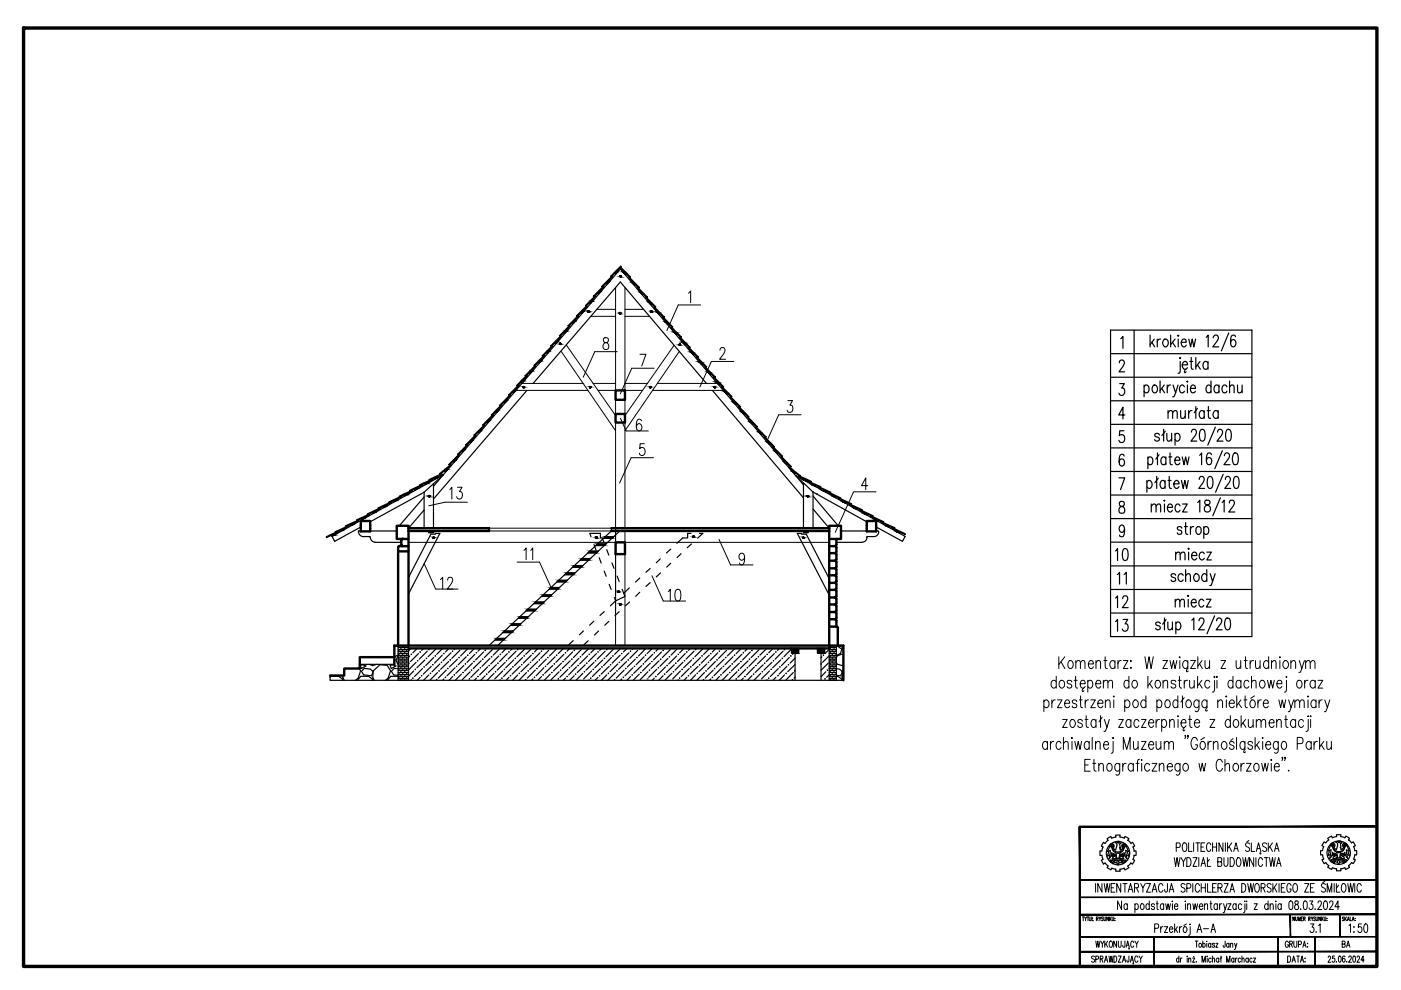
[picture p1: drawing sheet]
<svg xmlns="http://www.w3.org/2000/svg" width="297mm" height="210mm" viewBox="0 0 297 210" stroke-linecap="round" stroke-linejoin="round" font-family="sans-serif">
<defs><g id="words">
<text font-size="6.2" x="92.1" y="126.3">12</text>
<g font-size="5.7">
<text x="94.2" y="106.9">13</text>
<text x="235.3" y="119.9">10</text>
<text x="140.4" y="128.8">10</text>
<text x="235.3" y="130.2">12</text>
<text x="235.3" y="135.1">13</text>
</g>
<text font-size="5.3" x="113.9" y="119.9" transform="rotate(-90 113.9 119.9)">11</text>
<text font-size="4.9" x="239.5" y="125.2" transform="rotate(-90 239.5 125.2)">11</text>
<text font-size="4.4" x="283.3" y="202.1">BA</text>
</g></defs>
<g fill="none" stroke="#000" stroke-width=".51">
<path d="M76.5 110.5h2v2.2h-2zM84.4 116.9h2.2M84.7 115.8h1.9M84.7 115.8l-.3 .3v20.8M85.4 114.2l-.3 .4v.8l.3 .4M86.6 114.3h-2.5v-2.8h2.5v25.4M175.8 114.3h1.5v1.1l-.3 .4 .3 .3v.9l-.3 .3M175.8 115.8h1.2M175.8 118.9h1.2M175.8 117.3h1.2M177 118.8l.3 .4M177 117.2l.3 .4v1l-.3 .3"/>
<path d="M177.3 114.3h1v-2.8h-2.5v26h-89.2M177.3 119.2v1M183.8 110.5h2v2.2h-2zM83.6 139.3h-7.3v2.4h-3.3v1.5h-3M175.8 132.9h1.5M175.8 131.3h1.2M175.8 129.8h1.2M175.8 128.2h1.2M175.8 126.7h1.2M175.8 125.1h1.2M175.8 123.6h1.2M175.8 120.5h1.2"/>
<path d="M175.8 122h1.2M177 131.2l.3 .4M177 126.6l.3 .4v.8l-.3 .4 .3 .3v1M177 125l.3 .3v1.1l-.3 .3M177 123.5l.3 .4v.8l-.3 .4M177 121.9l.3 .4M177 129.7l.3 .3M177.3 130.1v.9l-.3 .3M177.3 129.4l-.3 .4M177.3 121.7l-.3 .3M177.3 120.1l-.3 .4 .3 .3M177.3 122.3v1l-.3 .3"/>
<path d="M177.3 120.8v.9M177.3 131.6v1.3M177.4 132.9l.3 .3M177.6 133.2v3.7M83.6 140.9v-4h95.2v7.3"/>
</g>
<!-- layer: 0 -->
<g fill="none" stroke="#000" stroke-width=".25">
<path d="M128.7 59.7l1-1.1 .2 .1-2.1 2.1-.2-.1zM129.1 59.5l.1 .2-.5 .5-.2-.1M130.6 57.5l1-1.1 .1 .2-2.1 2.1-.1-.1zM130.9 57.3l.2 .2-.5 .6-.2-.2M131.6 56.7l2.1 2-.2 .2-2-2.1M132.2 57.5l-.1 .2 .5 .6 .2-.2M133.4 58.8l2.2 2.1-.2 .2-1.1-1.1-1-1.1zM134.1 59.7l-.2 .2 .6 .5 .1-.1M112.8 78.4l.2 .1-.6 .6-.1-.1M113.5 77.5l.1 .2-2.1 2.1-.2-.2zM114.7 76.3l.2 .1-.6 .6-.2-.2M115.4 75.3l.1 .2-2.1 2.1-.2-.2z"/>
<path d="M116 74.4l1.1-1.1 .1 .1-2.1 2.1-.1-.1zM116.5 74.2l.1 .2-.6 .5-.1-.1M117.8 72.3l1.1-1.1 .1 .1-2.1 2.2-.1-.2zM118.2 72.2l.2 .1-.6 .5-.1-.1M120.1 69.9l.2 .2-.6 .6-.2-.2M120.7 69l.2 .2-2.1 2.1-.2-.1zM121.9 67.8l.2 .2-.6 .6-.1-.2M122.6 66.9l.1 .2-2.1 2.1-.2-.1zM123.3 65.9l1-1 .2 .1-2.1 2.1-.2-.1zM123.7 65.8l.2 .1-.6 .6-.2-.1M125 64.1l.2 .2M125.2 63.7l1-1 .2 .1-2.2 2.2-.1-.2z"/>
<path d="M125.6 63.6l.1 .1M127.3 61.6l.2 .1-.6 .6-.2-.1M127.9 60.6l.2 .2-2.1 2.1-.2-.1zM135 61l.2-.1 2.1 2.1-.1 .1zM135.8 61.8l-.1 .1 .5 .6 .2-.1M136.8 63l.1-.1 2.1 2.1-.1 .2zM137.5 63.9l-.1 .1 .6 .5 .1-.1M138.8 65.1l2.1 2.1-.2 .2-1-1.1-1.1-1.1zM139.4 66l-.2 .1 .6 .6 .2-.1M140.4 67.3l.1-.1 2.1 2.1-.1 .1zM141.2 68.1l-.2 .1 .6 .6 .1-.1M142.2 69.4l.2-.1 2 2.1-.1 .2z"/>
<path d="M143 70.2l-.2 .2 .6 .5 .2-.1M144.2 71.5l2.1 2.1-.1 .2-2.1-2.2zM144.8 72.4l-.1 .1 .5 .6 .2-.1M146 73.5l2.1 2.2-.2 .1-1-1-1.1-1.1zM146.6 74.5l-.2 .1 .6 .6 .2-.1M147.6 75.7l.1-.1 2.1 2.2-.2 .1zM148.3 76.6l-.1 .1 .6 .6 .1-.2M149.4 77.9l.2-.1 2.1 2.1-.2 .2zM150.2 78.8l-.2 .1 .6 .6 .1-.2M235.5 70h29.9v65h-29.9zM235.5 80h29.9M235.5 75h29.9"/>
<path d="M237.3 76.9l.1-.3 .3-.3h.3l.3 .3a1.03 1.03 0 0 1-.2 1.1l-.9 1.1h1.3M237.6 71.8l.5-.5v2.5M240.5 70v65M243.8 71v2.5M244.2 72.6l.6 .9M244.7 71.9l-.9 1.2M245.4 71.9v1.6M246.1 71.9l-.5 .1-.2 .6M246.8 72a.78 .78 0 0 1 .9 .4 .78 .78 0 0 1-.3 1l-.2 .1a.89 .89 0 0 1-.7-.6 .89 .89 0 0 1 .3-.9zM248.2 71v2.5M248.6 72.6l.6 .9M249.1 71.9l-.9 1.2"/>
<path d="M249.8 71l.1 .2-.1 .1zM249.8 71.9v1.6M250.2 75.8v.2zM250.2 76.6v2.1l-.1 .3-.3 .1M250.4 72.6h1.1l-.1-.5a.44 .44 0 0 0-.7-.1 .9 .9 0 0 0-.2 .9 .9 .9 0 0 0 .7 .6l.3-.3M250.7 77.4h1.1v-.3a.5 .5 0 0 0-.5-.5 .5 .5 0 0 0-.5 .4 .77 .77 0 0 0-.1 .9 .77 .77 0 0 0 .9 .3l.2-.3M251.4 78.3l-.3 .6 .2 .1 .2-.2M252.1 71.9l.3 1.6 .4-1.6 .3 1.6 .4-1.6M252.3 76.6h.6M252.6 75.8v2v.4l.4 .1M253.5 75.8v2.5M253.9 77.4l.6 .9"/>
<path d="M254.4 76.6l-.9 1.2M255.7 71.5l.5-.5v2.5M256.1 77l-.3-.4a.83 .83 0 0 0-.7 .9 .83 .83 0 0 0 .7 .8l.3-.4M256.1 76.6v1.7M257.2 71.6v-.1a.58 .58 0 0 1 .9-.3l.1 .1a.9 .9 0 0 1-.2 1.1l-.9 1.1h1.3M260.5 70.6l-1.5 3.8M262 71.4l-.1-.2-.4-.2a1.33 1.33 0 0 0-.6 1.7l.1 .5 .5 .3a.81 .81 0 0 0 .5-.7 .81 .81 0 0 0-.5-.8l-.3 .1-.3 .6M94.9 99.3l.1 .2-.6 .5-.2-.2M96.2 97.4l1.1-1 .1 .1-2.1 2.1-.1-.1zM96.6 97.3l.2 .1-.6 .6-.1-.2M98.5 95.1l.1 .1-.5 .6-.2-.1M99.1 94.2l.2 .1-2.1 2.1-.2-.1z"/>
<path d="M99.8 93.3l1-1.1 .2 .1-2.2 2.2-.1-.2zM100.2 93.1l.2 .2-.6 .5-.1-.1M101.6 91.2l1-1.1 .1 .2-2.1 2.1-.1-.1zM102 91.1l.1 .1-.5 .6-.2-.2M103.4 89l1.1-1.1 .1 .2-2.1 2.1-.1-.1zM103.8 88.9l.2 .1-.6 .6-.1-.1M105.2 86.9l1.1-1.1 .2 .2-2.1 2.1-.2-.1zM105.7 86.8l.1 .1-.6 .6-.1-.2M107.4 84.7l.2 .1-.6 .6-.1-.1M108.1 83.7l.1 .2-2.1 2.1-.1-.1zM108.9 82.6l1.1-1 .1 .1-2.1 2.2-.1-.2zM109.3 82.5l.2 .1-.6 .6-.1-.1"/>
<path d="M110.6 80.6l1.1-1 .1 .1-2.1 2.1-.1-.1zM111 80.5l.2 .1-.6 .6-.1-.1M111.7 82.8l-19.8 23M113 81.3l18.5-21.5 18.3 21.5M151 82.8l19.3 22.8M151.2 80l.1-.1 1.1 1.1 1 1-.1 .2zM152 80.8l-.2 .2 .6 .5 .1-.1M152.9 82.1l.1-.2 2.2 2.1-.2 .2zM153.7 82.9l-.2 .1 .6 .6 .1-.2M154.9 84.1l2.1 2.1-.2 .2-2-2.1zM155.5 85.1l-.1 .1 .6 .5 .1-.1M156.5 86.3l.2-.1 1 1.1 1 1-.1 .2z"/>
<path d="M157.3 87.1l-.2 .2 .6 .5 .2-.1M158.3 88.4l.2-.1 2.1 2.2-.2 .1zM159.1 89.3l-.1 .1 .5 .6 .2-.2M160.2 90.6l.1-.1 2.1 2.1-.1 .2zM161 91.5l-.2 .1 .6 .5 .1-.1M162 92.7l.1-.1 2.1 2.1-.2 .2zM162.7 93.5l-.1 .2 .6 .5 .1-.1M163.7 94.7l.1-.1 2.1 2.1-.2 .2zM164.4 95.5l-.1 .1 .5 .6 .2-.1M165.5 96.9l.2-.1 2.1 2.1-.2 .2zM166.3 97.7l-.2 .1 .6 .6 .1-.1M167.3 98.9l2.3 1.9-.1 .2-2.3-1.9z"/>
<path d="M168 99.8l-.1 .1 .6 .5 .2-.1M235.5 100h29.9M235.5 95h29.9M235.5 85h29.9M235.5 90h29.9M237.4 81.3h1l-.6 1a.76 .76 0 0 1 .6 .9 .76 .76 0 0 1-1 .5l-.2-.3M238.3 91.3h-.9l-.1 1.1a.63 .63 0 0 1 1.1 .1 .78 .78 0 0 1 0 1 .78 .78 0 0 1-1 .2l-.2-.3M238.3 96.7v-.3l-.5-.1a1.4 1.4 0 0 0-.5 1.7l.1 .5a.52 .52 0 0 0 .4 .3 .52 .52 0 0 0 .5-.3 .71 .71 0 0 0 0-.9 .71 .71 0 0 0-.8-.2l-.2 .6M238.5 88h-1.3l.9-1.7v2.5M242.6 82l.3-.4a.83 .83 0 0 1 .7 .9 .83 .83 0 0 1-.7 .8l-.3-.4M242.6 81.6v2.5M243.4 97.2a.51 .51 0 0 1 .5-.3 .51 .51 0 0 1 .4 .3 .77 .77 0 0 1 .1 .9 .77 .77 0 0 1-.9 .3l-.1-.2"/>
<path d="M243.4 96.9v2.5M244.5 81.8l.2-.2a.83 .83 0 0 1 .7 .9 .83 .83 0 0 1-.7 .8 1.02 1.02 0 0 1-.2-1.5zM245.4 96v2.5M245.7 96.4l-.6 .9M245.8 92.2a.54 .54 0 0 0-.5-.3 .54 .54 0 0 0-.5 .3l.1 .3 .8 .3 .1 .4a.54 .54 0 0 1-.5 .3 .54 .54 0 0 1-.5-.3M246 80.8v2.5M246.3 82.4l.6 .9M246.7 91v2.5M246.8 81.6l-.8 1.2M247.1 91.4l-.8 .9M247.2 97.2l-.4-.3a.83 .83 0 0 0-.7 .8 .83 .83 0 0 0 .7 .8l.4-.3M247.2 96.9v1.6"/>
<path d="M247.4 91.9l.1 1.5 .4 .1 .5-.4M247.5 81.6v1.7M247.6 87.5l.5-.4 .4 .1 .1 1.5M247.6 87.1v1.6M247.8 96.9h.7M248.1 96v2.1l.1 .3 .3 .1M248.2 81.6a.64 .64 0 0 0-.7 .8M248.4 91.9v1.6M248.6 87.5l.5-.4 .4 .1 .1 1.5M248.7 81.6l.6 1.7 .5-1.7M249.1 97.6h1v-.3a.5 .5 0 0 0-.4-.4 .5 .5 0 0 0-.5 .3 .77 .77 0 0 0-.1 .9 .77 .77 0 0 0 .9 .3l.1-.2M249.1 92.2a.51 .51 0 0 1 .5-.3 .51 .51 0 0 1 .5 .3 .74 .74 0 0 1 .1 .9 .74 .74 0 0 1-.9 .3l-.2-.2"/>
<path d="M249.1 91.9v2.5M249.3 83.3l-.4 .8h-.3M250.3 87.1l.1 1.5 .5 .1 .4-.5M250.7 96.9l.3 1.6 .4-1.6 .4 1.6 .3-1.6M251.1 82l-.3-.4a.83 .83 0 0 0-.7 .9 .83 .83 0 0 0 .7 .8l.3-.4M251.3 87.1v1.6M251.8 80.8v.2zM251.8 81.6v1.7M252 87.1v1.6M252.4 82.4h1v-.3a.49 .49 0 0 0-.2-.4 .49 .49 0 0 0-.6 .1 .8 .8 0 0 0-.2 .9 .8 .8 0 0 0 .9 .5l.1-.3M252.6 91.6l.3-.6h.4l.3 .3a.97 .97 0 0 1-.2 1l-.9 1.2h1.2M252.7 87.1a.65 .65 0 0 0-.7 .7"/>
<path d="M253.5 86.2v2.5M253.9 86.6l-.7 .9M254.3 96.5l.5-.5v2.5M254.6 91.2l.4-.2a1.62 1.62 0 0 1 .4 2.1l-.1 .3-.5 .1a1.17 1.17 0 0 1-.5-1.4zM255.3 87.4l-.3-.3a.83 .83 0 0 0-.8 .8 .83 .83 0 0 0 .8 .8l.3-.3M255.3 87.1v1.6M255.9 87.1h.7M256.2 86.2v2l.1 .4 .4 .1M256.8 82l-.4-.4a.84 .84 0 0 0-.7 .9 .84 .84 0 0 0 .7 .8l.4-.4M256.8 80.8v2.5M256.8 96.4v-.2l-.5-.2a1.51 1.51 0 0 0-.5 1.7l.1 .5a.52 .52 0 0 0 .4 .3 .52 .52 0 0 0 .5-.3 .69 .69 0 0 0 0-.9 .69 .69 0 0 0-.8-.2l-.2 .6M257.7 90.6l-1.6 3.8"/>
<path d="M258.1 91.6l.1-.3a.57 .57 0 0 1 .9-.1 .57 .57 0 0 1 0 .8l-1.1 1.5h1.3M258.3 87.4l-.4-.3a.83 .83 0 0 0-.7 .8 .83 .83 0 0 0 .7 .8l.4-.3M258.3 87.1v1.6M258.4 82l-.3-.4a.83 .83 0 0 0-.7 .9 .83 .83 0 0 0 .7 .8l.3-.4M258.4 81.6v1.7M259.2 95.6l-1.6 3.8M259.6 96.6v-.1a.55 .55 0 0 1 .9-.3l.1 .1a.9 .9 0 0 1-.2 1l-.9 1.2h1.3M260.1 91.2l.4-.2a1.27 1.27 0 0 1 .6 1.5l-.3 .9-.5 .1a1.23 1.23 0 0 1-.5-1.4zM260.1 82l-.3-.4a.83 .83 0 0 0-.7 .9 .83 .83 0 0 0 .7 .8l.3-.4M260.7 82.1l.4-.5 .5 .2 .1 1.5M260.7 80.8v2.5M261.6 96.2l.4-.2a1.27 1.27 0 0 1 .6 1.5l-.3 .9-.5 .1a1.51 1.51 0 0 1-.4-2z"/>
<path d="M262.4 81.6l.1 1.6h.6l.3-.4M263.4 81.6v1.7M69.2 113.8l2.7-1.3 .1 .2-2.7 1.3zM71 113.2l.1 .1-.7 .4-.1-.2M71 112.7l2.7-1.2 .1 .2-2.7 1.3zM72.8 112.2l.1 .1M73.2 111.5l2.7-1.2 .1 .2-2.7 1.2zM75 110.9l.1 .2-.7 .3-.1-.1M75.6 110.2l2.7-1.2 .1 .1-2.7 1.3zM76.5 112.6h-.5a1.12 1.12 0 0 0 1 1.2h1.5v.2M77.4 109.6l.1 .2-.7 .3-.1-.1M77.9 109l2.7-1.3v.2l-2.7 1.2z"/>
<path d="M78.5 112.6h5.6M78.5 114a.99 .99 0 0 0 1 .9l5.6 .1M79.6 108.3l.2 .2-.8 .4-.1-.2M80.1 107.7l2.8-1.3 .1 .2-2.8 1.3zM82 107.1v.1l-.7 .4-.1-.2M82.4 106.4l2.7-1.2 .1 .2-2.7 1.2zM84.2 105.8l.1 .2-.7 .4-.1-.3M84.6 105.2l2.8-1.3 .1 .3-2.8 1.2zM86.4 104.6l.1 .2-.7 .3-.1-.2M86.8 104l2.7-1.3 .1 .2-2.7 1.3zM88.6 103.4l.1 .2-.7 .3-.1-.2M88.9 102.8l2.8-1.2 .1 .1-2.8 1.3z"/>
<path d="M89.9 104.4l4.1-3.8-23.6 13.1 .6 1.1 5.5-3.1M89.9 108.1l-3.3 3.9M89.9 105.4l-5.2 6.1M89.9 104.4l-11.4 6.2M90.8 102.2v.2l-.7 .3-.1-.2M90.9 112.6v.4h1v-.4M91.9 102.5v9.5h-2v-7.6M92.3 101.1l-1.4 .6 .1 .2 1.4-.7M92.7 101.1l.1 .2-.7 .3-.1-.2M93.3 100.4l2.3-1.9 .1 .2-2.3 1.8zM121.8 119.9h1.8M123 118.8h1.8"/>
<path d="M123.4 118.4h1.8M124.7 117.2h1.7M125.1 116.9h1.7M125.3 113.8l-.2-.7h2.2v1h.4l.3 .8M125.9 115.5l.5 1.1M126.3 115.7h1.8M126.7 115.3h1.8M127 118.3l.5 1.1M128 114.1h1.8M128.3 113.8h1.8M128.7 116.6l.4 1.1M129.6 112v.6l-25.9 24.3"/>
<path d="M129.8 119.4l.4 1.1M131.4 112.6l-25.9 24.3M140 118.5l-.9 .8M142.2 116.4l-.9 .8M142.2 119.4l-.8 .8M144.4 117.4l-.8 .8M146.5 113.1h-.7v1h-1.1l-1.2 1.1M146.6 115.3l-.9 .8M148.3 113.1h.7l-1.1 1M169.3 100.9l2.7 1.2v.1l-1.4-.5-1.4-.7zM170.3 101.5l-.2 .2 .8 .3 .1-.2M170.3 112.6v.4h1.1v-.4"/>
<path d="M170.3 102.8l-38.8-45.8-39.6 46.1M170.3 102.4v9.6h2.1v-7.7M171.3 102l2.7 1.2-.1 .2-2.7-1.3zM172.2 102.6l-.1 .2 .7 .3 .1-.2M172.4 107.9l3.4 4.1M172.4 104.3l-3.7-3.4 23.2 12.8-.6 1.1-5.5-3.1M172.4 104.3l11.4 6.3M172.4 105.2l5.3 6.3M173.1 104.7h.1M173.4 103.1l2.7 1.3v.1l-1.4-.6-1.3-.6zM174.4 103.8l-.2 .1 .8 .4 .1-.2M175.6 104.3l2.7 1.3-.1 .2-2.7-1.3z"/>
<path d="M176.5 105l-.1 .2 .8 .3v-.2M177.8 105.6l2.8 1.2-.1 .2-1.4-.6-1.3-.6zM178.3 112.6h5.5M178.7 106.2l-.1 .2 .8 .3 .1-.1M180.1 106.8l2.7 1.3v.2l-2.8-1.3zM181 107.5l-.1 .2 .8 .3v-.2M182.4 108.1l2.7 1.3-.1 .1-2.7-1.2zM183.3 108.7l-.1 .2 .7 .4 .1-.2M183.8 114a.99 .99 0 0 1-1 .9l-5.5 .1M184.7 109.4l2.7 1.2-.1 .2-2.7-1.3zM185.5 110v.2l.7 .3 .1-.2M185.8 112.6h.5v.2"/>
<path d="M186.3 112.8a.99 .99 0 0 1-1 1h-1.5v.2M187 110.7l2.7 1.2v.2l-2.8-1.3zM188 111.3l-.2 .2 .8 .3 .1-.2M189.2 111.9l2.7 1.3v.1l-2.8-1.2zM190.2 112.5l-.2 .2 .8 .3 .1-.1M235.5 114.9h29.9M235.5 110h29.9M235.5 105h29.9M235.5 120h29.9M237.2 101.3h1.3l-.9 2.5M237.4 106.4a.62 .62 0 0 0 .2 .9 .81 .81 0 0 1 .8 .6 .81 .81 0 0 1-.4 .9 .71 .71 0 0 1-.8-.5 .71 .71 0 0 1 .5-.9l.4-.1a.55 .55 0 0 0 .3-.5 .55 .55 0 0 0-.4-.5zM238.4 112.2a.64 .64 0 0 1-.6 .7 .82 .82 0 0 1-.5-.9 .82 .82 0 0 1 .6-.7 1.88 1.88 0 0 1 .3 2.4 .51 .51 0 0 1-.8-.2"/>
<path d="M243.2 102.2l.3-.3a.86 .86 0 0 1 .8 .8 .86 .86 0 0 1-.8 .9l-.3-.4M243.2 101.9v2.5M244.1 107.3l.5-.4 .4 .1 .1 1.6M244.1 106.9v1.7M245.1 107.3l.4-.4 .5 .1 .1 1.6M245.2 101v2.6M245.6 101.4l-.7 .9M246.8 106.1h.2l-.1 .2zM246.9 106.9v1.7M247 102.2l-.3-.3a.86 .86 0 0 0-.8 .8 .86 .86 0 0 0 .8 .9l.3-.4M247 101.9v1.7M247.5 107.6h1.1v-.3a.49 .49 0 0 0-.3-.4 .49 .49 0 0 0-.5 .1 .94 .94 0 0 0 .4 1.6l.4-.4"/>
<path d="M247.6 101.9h.7M247.9 101v2.1l.1 .3 .4 .2M248.9 102.6h1.1v-.3l-.4-.4a.86 .86 0 0 0-.7 .8 .86 .86 0 0 0 .7 .9l.4-.4M249.3 117.5l.2-.3h.6l.1 1.5M249.3 117.1v1.6M250.2 107.2l-.4-.3a.87 .87 0 0 0-.7 .8 .87 .87 0 0 0 .7 .9l.4-.4M250.2 117.5l.5-.4 .4 .1 .1 1.5M250.5 101.9l.4 1.7 .3-1.7 .4 1.7 .3-1.7M250.6 112l-.1-.2a.55 .55 0 0 0-.9 .2l.3 .4 .4 .1a.5 .5 0 0 1 .2 .7 .55 .55 0 0 1-.9-.2M250.7 106.9h1l-1 1.7h1M251.1 111.6h.7M251.4 110.8v2l.1 .4 .3 .1"/>
<path d="M252 116.2l.1 .1-.1 .2zM252 117.1v1.6M252.4 111.6v1.7M252.6 117.8h1.1v-.3a.51 .51 0 0 0-.8-.3 .9 .9 0 0 0-.2 .9 .9 .9 0 0 0 .7 .6l.3-.3M253.1 111.6l-.5 .2-.2 .6M253.8 111.8l.2-.2a.83 .83 0 0 1 .7 .9 .83 .83 0 0 1-.7 .8 1.03 1.03 0 0 1-.2-1.5zM253.9 106.5l.5-.4v2.5M254.3 101.7l.3-.7h.4l.2 .3a.97 .97 0 0 1-.1 1l-.9 1.3h1.2M255.2 112l.4-.4a.83 .83 0 0 1 .7 .9 .83 .83 0 0 1-.7 .8l-.4-.3M255.2 111.6v2.5M255.4 117.4l-.3-.2a.78 .78 0 0 0-.9 .4 .78 .78 0 0 0 .4 1l.4 .1 .4-.3M255.5 106.1a.56 .56 0 0 0 .2 .9 .79 .79 0 0 1 .9 .7 .79 .79 0 0 1-.8 .9 .82 .82 0 0 1-.4-1 .82 .82 0 0 1 .8-.6 .49 .49 0 0 0 .4-.5 .49 .49 0 0 0-.4-.4z"/>
<path d="M255.9 117.1h.9l-.9 1.6h.9M256.2 101.1l.5-.1a1.62 1.62 0 0 1 .4 2.1l-.2 .3-.4 .2a1.27 1.27 0 0 1-.6-1.5zM258.7 105.6l-1.6 3.8M259.1 106.5l.4-.4v2.5M259.3 100.6l-1.6 3.8M259.8 101.7l.1-.4a.57 .57 0 0 1 .8-.1 .57 .57 0 0 1 .1 .8l-1.1 1.6h1.2M260.6 106.7l.1-.4a.57 .57 0 0 1 .9-.1 .57 .57 0 0 1 0 .8l-1.1 1.6h1.3M261.7 101.1l.5-.1a1.62 1.62 0 0 1 .4 2.1l-.1 .3-.5 .2a1.62 1.62 0 0 1-.4-2.1zM83.6 139.9h.1M83.6 139.8v.1M83.6 137h.8M83.9 139.9l.5 .9"/>
<path d="M84.4 139l-.4 .9M84.4 138.9l-.8 .3M84.4 136.9h2.2M84.4 137.3h2.2M84.4 137.7h2.2M84.4 138.1h2.2M84.4 138.5h2.2M84.4 139h2.2M84.4 139.8h2.2M84.4 136.9v7.3h2.2v-7.3M84.6 136.9v.4M84.6 137.7v.4"/>
<path d="M84.6 138.5v.5M84.6 139.3v.5M85 136.9h.1M85 137.3v.4M85 138.1v.4M85 139v.3M85 139.8v.3M85.4 136.9v.4M85.4 137.7v.4M85.4 138.5v.5M85.4 139.3v.5M85.8 136.9h.1"/>
<path d="M85.8 137.3v.4M85.8 138.1v.4M85.8 139v.3M85.8 139.8v.3M86.2 136.9v.4M86.2 137.7v.4M86.2 138.5v.5M86.2 139.3v.5M86.6 122.4l4.8-9.1 1.9-.2-6.7 12.8M86.9 139.1l-.3 .2h-2.2M87.1 137.5l-.5 .5M88.5 137.5l-1 .9"/>
<path d="M88.7 138.6l-1.7 1.7M89.8 137.5l-.4 .4M90.1 139.9l-1.7 1.7M90.6 138.1l-1.7 1.7M91.9 139.4l-1.6 1.7M92.5 137.6l-1.7 1.6M93.8 138.9l-1.7 1.7M93.9 137.5l-1.3 1.2M95.2 137.5l-.8 .7M95.6 138.4l-1.7 1.7M96.6 137.5l-.3 .2M97 139.8l-1.7 1.6"/>
<path d="M97.5 137.9l-1.7 1.7M98.8 139.2l-1.6 1.7M99.2 137.5l-1.5 1.6M100.6 137.5l-1.1 1.1M100.7 138.7l-1.7 1.7M101.9 137.5l-.6 .6M102.5 138.2l-1.7 1.7M103.3 137.5l-.1 .1M103.9 139.6l-1.7 1.7M104.4 137.7l-1.7 1.7M105 135.7h1.8M105.3 135.4h1.8"/>
<path d="M105.7 139.1l-1.6 1.7M106 137.5l-1.4 1.4M106.6 134.1h1.8M107 133.8h1.8M107.3 137.5l-.9 .9M107.6 138.6l-1.7 1.7M108.2 132.6h1.9M108.6 132.3h1.8M108.7 137.5l-.5 .4M108.9 139.9l-1.7 1.7M109.4 138.1l-1.7 1.7M109.9 131.1h1.8"/>
<path d="M110.3 130.7h1.8M110.8 139.4l-1.7 1.7M111.3 137.6l-1.7 1.6M111.5 129.5h1.8M111.9 129.2h1.8M112.6 138.9l-1.6 1.7M112.7 137.5l-1.2 1.2M113.2 128h1.8M113.5 127.6h1.9M114 137.5l-.7 .7M114.5 138.4l-1.7 1.7M114.8 126.5h1.8"/>
<path d="M115.2 126.1h1.8M115.4 137.5l-.3 .2M115.8 139.8l-1.6 1.6M116.3 137.9l-1.7 1.7M116.5 124.9h1.8M116.8 124.6h1.8M117.7 139.2l-1.7 1.7M118.1 123.4h1.8M118.1 137.5l-1.6 1.6M118.4 123h1.9M119.5 137.5l-1.1 1.1M119.5 138.7l-1.6 1.7"/>
<path d="M119.8 121.8h1.7M120.1 121.5h1.8M120.8 137.5l-.6 .6M121.4 120.3h1.8M121.4 138.2l-1.7 1.7M121.5 135.8l-1.1 1.1M122.1 137.5l-.1 .1M122.7 139.6l-1.6 1.7M123.2 137.7l-1.6 1.7M123.7 133.8l-.8 .8M124.6 139.1l-1.7 1.7M124.7 135.9l-1.1 1"/>
<path d="M124.8 137.5l-1.4 1.4M125.9 131.7l-.9 .9M126.2 137.5l-.9 .9M126.4 138.6l-1.6 1.7M126.9 133.8l-.9 .8M127.6 137.5l-.5 .4M127.8 139.9l-1.7 1.7M128.1 129.7l-.9 .8M128.1 121.1l.4 1.1M128.3 138.1l-1.7 1.7M129.1 131.8l-.9 .8M129.2 123.9l.4 1.1"/>
<path d="M129.6 139.4l-1.6 1.7M130.1 137.6l-1.6 1.6M130.3 126.7l.2 .7M130.5 127.4l-1.1 1.1M130.9 122.1l.4 1.2M131.3 129.7l-.9 .8M131.5 138.9l-1.7 1.7M131.6 137.5l-1.3 1.2M131.9 124.9l.3 .9M132.2 125.8l.3 .7-2 .9M132.9 137.5l-.7 .7M133.3 138.4l-1.6 1.7"/>
<path d="M133.4 124.6l-1.2 1.2M133.5 127.6l-.9 .9M134.3 137.5l-.3 .2M134.7 139.8l-1.7 1.6M135.2 137.9l-1.7 1.7M135.6 122.6l-.9 .8M135.6 125.6l-.8 .8M136.6 139.2l-1.7 1.7M136.9 137.5l-1.5 1.6M137.8 120.5l-.9 .8M137.8 123.5l-.9 .8M138.3 137.5l-1.1 1.1"/>
<path d="M138.4 138.7l-1.7 1.7M139.7 137.5l-.6 .6M140 121.5l-.9 .8M140.3 138.2l-1.7 1.7M141 137.5l-.1 .1M141.6 139.6l-1.7 1.7M142.1 137.7l-1.7 1.7M143.5 139.1l-1.7 1.7M143.7 137.5l-1.4 1.4M145 137.5l-.9 .9M145.3 138.6l-1.7 1.7M146.4 137.5l-.4 .4"/>
<path d="M146.6 139.9l-1.7 1.7M147.2 138.1l-1.7 1.7M148.5 139.4l-1.7 1.7M149 137.6l-1.7 1.6M150.4 138.9l-1.7 1.7M150.5 137.5l-1.3 1.2M151.8 137.5l-.8 .7M152.2 138.4l-1.7 1.7M153.1 137.5l-.2 .2M153.5 139.8l-1.7 1.6M154.1 137.9l-1.7 1.7M155.4 139.2l-1.7 1.7"/>
<path d="M155.8 137.5l-1.6 1.6M157.2 137.5l-1.1 1.1M157.3 138.7l-1.7 1.7M158.5 137.5l-.6 .6M159.1 138.2l-1.7 1.7M159.9 137.5l-.1 .1M160.4 139.6l-1.6 1.7M161 137.7l-1.7 1.7M162.3 139.1l-1.7 1.7M162.6 137.5l-1.5 1.4M163.9 137.5l-.9 .9M164.2 138.6l-1.7 1.7"/>
<path d="M165.2 137.5l-.4 .4M165.5 139.9l-1.7 1.7M166 138.1l-1.7 1.7M167.3 139.4l-1.6 1.7M167.8 137.5v1h1.5v-1M167.8 137.6l-1.6 1.6M168.3 138.5l-.3 .2M168.6 139.5l-1.1 1.1M168.6 138.5v5.7M173.3 137.5v1h1.5v-1M174.1 138.5v5.7M174.2 139.2l-.1 .2"/>
<path d="M175.8 122.7l-4.9-9.4-1.9-.2 6.8 13.1M175.8 136.9h1.5M175.8 137.3h1.5M175.8 138.1h1.5M175.8 138.5h1.5M175.8 139.3h1.5M175.8 139.8h1.5M175.8 137.5v6.7h1.5M175.8 139l-1.4 1.4M176 136.9h.1M176 137.3v.4M176 138.1v.4"/>
<path d="M176 139v.3M176 139.8v.3M176.4 136.9v.4M176.4 137.7v.4M176.4 138.5v.5M176.4 139.3v.5M176.8 136.9h.1M176.8 137.3v.4M176.8 138.1v.4M176.8 139v.3M176.8 139.8v.3M177.2 136.9v.4"/>
<path d="M177.2 137.7v.4M177.2 138.5v.5M177.2 139.3v.5M177.3 137h.3l.9 .6-.3 .9-.9 .5h-1.5M177.3 137.7h-1.5l-.9 .9M177.8 136.9h.4M178.5 136.9l.3 1M178.8 138.8l-.3-.1-1 .3-.2 .5M235.5 130h29.9M235.5 125h29.9M246 132.2a.55 .55 0 0 0-.9-.2v.5l.6 .2a.48 .48 0 0 1 .2 .7l-.5 .1-.4-.3M246.9 131v2.5"/>
<path d="M247.2 131.4l-.7 .9M247.6 131.9l.1 1.5 .4 .1 .5-.4M248.6 131.9v1.6M249.2 127.5l.4-.4 .5 .1v1.5M249.2 127.1v1.6M249.3 122a.55 .55 0 0 0-.9-.2l-.1 .2a.87 .87 0 0 0 .9 .6l.1 .4a.55 .55 0 0 1-.9 .2l-.1-.2M249.3 132.2l.3-.3a.83 .83 0 0 1 .8 .8 .83 .83 0 0 1-.8 .8l-.3-.3M249.3 131.9v2.5M250.1 127.5l.5-.4 .4 .1 .1 1.5M250.9 122l-.4-.4a.83 .83 0 0 0-.7 .9 .83 .83 0 0 0 .7 .8l.4-.3M251.4 122.1l.4-.5 .5 .2 .1 1.5M251.4 120.8v2.5"/>
<path d="M251.9 126.2v.3zM251.9 127.1v1.6M252.6 127.8h1v-.3a.49 .49 0 0 0-.3-.4 .49 .49 0 0 0-.5 .1 .9 .9 0 0 0 .5 1.5l.3-.3M252.7 131.5l.4-.5v2.5M253.4 121.8l.1-.2a.83 .83 0 0 1 .8 .9 .83 .83 0 0 1-.8 .8l-.1-.1a.96 .96 0 0 1 0-1.4zM254.2 131.6l.4-.6h.3l.3 .3a.97 .97 0 0 1-.2 1l-.9 1.2h1.3M255.2 127.4l-.3-.3a.83 .83 0 0 0-.7 .8 .83 .83 0 0 0 .7 .8l.3-.3M255.8 127.1h1l-1 1.6h1M255.9 122a.51 .51 0 0 0-.5-.4 .51 .51 0 0 0-.5 .4 .83 .83 0 0 0 .6 1.3l.4-.3M255.9 120.8v2.5M256.6 121.6l.5 1.7 .5-1.7M257.1 123.3l-.3 .8h-.3"/>
<path d="M257.5 130.6l-1.6 3.8M257.9 131.6v-.1a.56 .56 0 0 1 .9-.3 .76 .76 0 0 1-.1 1.1l-.8 1.2h1.2M259.9 131.2l.4-.2a1.2 1.2 0 0 1 .6 1.5l-.3 .9-.4 .1a1.85 1.85 0 0 1-.3-2.3zM70 143.2v1h108.8M70 143.6l.1-.2h1.7l.8 .6v.2M72 143.2h.4M72.7 143.2v.4l.3 .6M73.4 141.7l-.4 .3M75.8 144.2l.7-.8h1.6l.9 .6-.1 .2M76.2 141.7l.3 .5-.6 1.6-.5 .4M76.3 140.9h7.3M76.4 141.1l.4-.2 .8 .3-1 .5z"/>
<path d="M76.6 142.3l.7-.6 1.2 .2 .5 .4v.4l-.3 .6-1.6-.2zM78.2 140.9l.8 .2 .9-.2M79.3 144.2l-.3-.6 .1-1.3 1.5-1.4 1.5 .2 .7 1.1-.5 1.6-.6 .4M82.7 141.1l.5-.2 .7 .3-.9 .5zM84.4 140.1h2.2M84.4 140.6h2.2M84.4 141h2.2M84.4 141.4h2.2M84.4 142.2h2.2M84.4 142.6h2.2M84.4 143h2.2M84.4 143.8h2.2"/>
<path d="M84.6 140.1v.5M84.6 141v.4M84.6 141.8v.4M84.6 142.6v.4M84.6 143.4v.4M84.6 144.2h.1M85 140.6v.4M85 141.4v.4M85 142.2v.4M85 143v.4M85 143.8v.4M85.4 140.1v.5"/>
<path d="M85.4 141v.4M85.4 141.8v.4M85.4 142.6v.4M85.4 143.4v.4M85.4 144.2h.1M85.8 140.6v.4M85.8 141.4v.4M85.8 142.2v.4M85.8 143v.4M85.8 143.8v.4M86.2 140.1v.5M86.2 141v.4"/>
<path d="M86.2 141.8v.4M86.2 142.6v.4M86.2 143.4v.4M86.2 144.2h.1M86.6 141.8l-3-.1-.6 .6 .5 .8 .9 .1M87.2 144.1l-.1 .1M87.7 142.3l-1.1 1.1h-3.8l-.7 .8M88.2 140.4l-1.6 1.6M89.1 143.6l-.6 .6M89.6 141.7l-1.7 1.7M90.9 143.1l-1.1 1.1M91.4 141.3l-1.7 1.6"/>
<path d="M92.8 142.6l-1.7 1.6M93.3 140.8l-1.7 1.6M94.1 143.9l-.2 .3M94.6 142.1l-1.7 1.7M95.1 140.3l-1.7 1.6M96 143.4l-.8 .8M96.5 141.6l-1.7 1.7M97.8 142.9l-1.3 1.3M98.3 141.1l-1.7 1.7M99.7 142.4l-1.7 1.7M100.2 140.6l-1.7 1.7M101 143.8l-.4 .4"/>
<path d="M101.5 141.9l-1.7 1.7M102 140.1l-1.7 1.6M102.9 143.3l-1 .9M103.4 141.4l-1.7 1.7M104.7 142.8l-1.4 1.4M105.2 140.9l-1.7 1.7M106.1 144.1l-.1 .1M106.6 142.3l-1.7 1.6M107.1 140.4l-1.7 1.7M107.9 143.6l-.6 .6M108.4 141.7l-1.6 1.7M109.8 143.1l-1.1 1.1"/>
<path d="M110.3 141.3l-1.7 1.6M111.6 142.6l-1.6 1.6M112.1 140.8l-1.7 1.6M113 143.9l-.3 .3M113.5 142.1l-1.7 1.7M114 140.3l-1.7 1.6M114.8 143.4l-.8 .8M115.3 141.6l-1.6 1.7M116.7 142.9l-1.3 1.3M117.2 141.1l-1.7 1.7M118.5 142.4l-1.7 1.7M119 140.6l-1.7 1.7"/>
<path d="M119.9 143.8l-.5 .4M120.4 141.9l-1.7 1.7M120.9 140.1l-1.7 1.6M121.8 143.3l-1 .9M122.2 141.4l-1.6 1.7M123.6 142.8l-1.5 1.4M124.1 140.9l-1.7 1.7M124.9 144.1l-.1 .1M125.4 142.3l-1.7 1.6M125.9 140.4l-1.7 1.7M126.8 143.6l-.6 .6M127.3 141.7l-1.7 1.7"/>
<path d="M128.7 143.1l-1.2 1.1M129.2 141.3l-1.7 1.6M130.5 142.6l-1.6 1.6M131 140.8l-1.7 1.6M131.8 143.9l-.2 .3M132.3 142.1l-1.7 1.7M132.8 140.3l-1.7 1.6M133.7 143.4l-.8 .8M134.2 141.6l-1.7 1.7M135.6 142.9l-1.4 1.3M136.1 141.1l-1.7 1.7M137.2 143.9h.1"/>
<path d="M137.4 142.4l-1.7 1.7M137.9 140.6l-1.7 1.7M138.7 143.8l-.4 .4M139.2 141.9l-1.7 1.7M139.7 140.1l-1.7 1.6M140.6 143.3l-.9 .9M141.1 141.4l-1.7 1.7M142.5 142.8l-1.5 1.4M143 140.9l-1.7 1.7M143.8 144.1l-.1 .1M144.3 142.3l-1.7 1.6M144.8 140.4l-1.7 1.7"/>
<path d="M145.6 143.6l-.6 .6M146.1 141.7l-1.7 1.7M147.5 143.1l-1.1 1.1M148 141.3l-1.7 1.6M149.4 142.6l-1.7 1.6M149.9 140.8l-1.7 1.6M150.7 143.9l-.3 .3M151.2 142.1l-1.7 1.7M151.7 140.3l-1.7 1.6M152.5 143.4l-.7 .8M153 141.6l-1.6 1.7M154.4 142.9l-1.3 1.3"/>
<path d="M154.9 141.1l-1.7 1.7M156.3 142.4l-1.7 1.7M156.8 140.6l-1.7 1.7M157.6 143.8l-.5 .4M158.1 141.9l-1.7 1.7M158.6 140.1l-1.7 1.6M159.4 143.3l-.9 .9M159.9 141.4l-1.6 1.7M161.3 142.8l-1.4 1.4M161.8 140.9l-1.7 1.7M162.6 144.1v.1M163.2 142.3l-1.7 1.6"/>
<path d="M163.7 140.4l-1.7 1.7M164.5 143.6l-.6 .6M164.8 143.3h.1M165 141.7l-1.7 1.7M166.3 143.1l-1.1 1.1M166.8 141.3l-1.6 1.6M168.2 142.6l-1.6 1.6M168.6 140.9l-1.6 1.5M168.6 143.6l-.2 .2M175.1 142.4l-1 1.1M175.6 140.6l-1.5 1.5M175.8 141.7h.1"/>
<path d="M175.8 141.8l2.2 .1 .5 .4v.4l-.3 .6-.9-.1M175.8 143.4h1.8l.9 .6-.1 .2M175.8 140.1h1.5M175.8 140.6h1.5M175.8 141h1.5M175.8 141.4h1.5M175.8 142.2h1.5M175.8 142.6h1.5M175.8 143h1.5M175.8 143.8h1.5M175.8 143.1l-.5 .5M176 140.6v.4"/>
<path d="M176 141.4v.4M176 142.2v.4M176 143v.4M176 143.8v.4M176.4 140.1v.5M176.4 141v.4M176.4 141.8v.4M176.4 142.6v.4M176.4 143.4v.4M176.4 144.2h.1M176.8 140.6v.4M176.8 141.4v.4"/>
<path d="M176.8 142.2v.4M176.8 143v.4M176.8 143.8v.4M177.2 140.1v.5M177.2 141v.4M177.2 141.8v.4M177.2 142.6v.4M177.2 143.4v.4M177.2 144.2h.1M177.3 140.5l.2 .3 1 .3 .3-.1M178.8 142l-.2 .3-.1 1.3 .3 .6M233.5 179.4l.4 .2-.3 .8"/>
<path d="M233.9 178.6l.4 .2M234 178.6l-.5 .8M234.9 178.1l-.6 .7M235.5 177.4l.2 .3M235.5 177.4l-.7 .4 .1 .4M235.6 179.2l.1-.2 .2 .2M235.6 179.3l-.2 .2 .3-.1M235.7 179.5a1.34 1.34 0 0 0 1.3 1.4 1.34 1.34 0 0 0 1.4-1.4M235.9 179.3l.2 .2-.3-.1M236 179.8a.49 .49 0 0 0 0-.8 .49 .49 0 0 0-.7 .2l-.5 1.3 .6-.2M236 179.8l.6 .4M236.4 178.7l.3 .1 .1 .3"/>
<path d="M236.6 177.1v.4M236.6 177.5l-.9 .2M236.6 177.1h.9M236.8 179.2l-.3 1M236.9 178.5l.3-.1 .5 .3-.3 .2M236.9 178.6l.3 .1M237.2 178.7h-.2l-.2-.2-.4 .2M237.4 179l.1 1.2 .6-.4M237.4 177.1v.4M237.5 177.5l.9 .2M238 179.8a.49 .49 0 0 1 0-.8 .49 .49 0 0 1 .8 .2l.5 1.3-.6-.2M238.2 179.2l.1-.2 .2 .2"/>
<path d="M238.2 179.3l-.2 .2 .3-.1a1.27 1.27 0 0 1-1.3 1.3 1.27 1.27 0 0 1-1.2-1.3M238.5 179.3l.2 .2-.3-.1M238.5 177.4l-.2 .3M238.6 177.4l.7 .4-.2 .4M239.1 178.1l.7 .7M240.1 178.6l-.4 .2M240.1 178.6l.5 .8M240.5 179.4l-.3 .2 .3 .8M280.3 179.3l.4 .2M280.6 179.5l-.2 .8M281.5 177.8l.2 .3M281.7 178.1l-.6 .6-.3-.2-.5 .8"/>
<path d="M282.4 179.1l-.2 .3 .3-.1M282.4 179.1l.2-.1 .1 .1M282.6 179.4a1.27 1.27 0 0 0 1.2 1.2 1.27 1.27 0 0 0 1.3-1.2M282.7 179.1l.2 .3-.3-.1M282.8 179.6l.5 .5M282.8 179.6a.49 .49 0 0 0 0-.8 .49 .49 0 0 0-.7 .3l-.5 1.3M283.2 178.6l.3 .1a1.53 1.53 0 0 1-.2 1.4M283.2 178.5l.4-.1 .5 .2M283.4 177.4l-.9 .2-.2-.3-.8 .4M283.4 177h.9M283.4 177v.4M283.8 178.5l.1 .2 .1-.1"/>
<path d="M284.2 178.4l.3 .3-.3 .1M284.2 178.4l-.3-.1-.2 .1M284.2 178.8l.1 .8-.2 .1 .2 .4M284.3 177v.4M284.3 177.4l.8 .2M284.9 179.6a.49 .49 0 0 1 0-.8 .49 .49 0 0 1 .7 .3l.5 1.3M284.9 179.6l-.6 .5M285 179.1l-.2 .3 .3-.1M285 179.1v-.1a.26 .26 0 0 1 .3 .1 .26 .26 0 0 1 0 .3l-.1-.1a1.32 1.32 0 0 1-1.4 1.5 1.32 1.32 0 0 1-1.3-1.5M285.1 177.6l.2-.3 .8 .4M285.9 178.1l.7 .6 .3-.2 .4 .8M286.1 177.8l-.2 .3"/>
<path d="M287 179.5l.2 .8M287.3 179.3l-.3 .2M233.2 181.4h.4M233.5 182.4l.5 .8M233.6 180.4h-.4v.9M233.6 181.3l.3 .9M233.8 182.2l-.3 .2M233.9 183.2l.4-.2 .6 .6M234.9 183.6l-.1 .4 .7 .4M235 180.5l-.3 1M235.3 181.2l-.6 .3M235.4 182.4l-.1 .2h.2v.2l.1-.1v.2l.2-.1 .2 .1-.1 .2h.2"/>
<path d="M235.4 180.3l-.3 1.8 .5-.6 .1-.7M235.6 181.4l.5 .3M235.7 180.8l.1 .7 .3-.6 .1 .7M236 182.1l-.2 .4-.4-.1M236.2 182.7l-.1 .3M236.2 182.1l-.2 .5 .2 .2M236.4 182.3l.2 .2 .2-.1M236.4 182.3l-.1 .5 .5 .1M236.4 181.5l-.1-.5v.6M236.6 184.3v.4M236.6 184.3l-.9-.2-.2 .3M236.6 184.7h.9"/>
<path d="M236.6 180.9l.2 1.1M236.6 181.2v.3M236.7 182.4h.3l-.2 .5 .2 .5 .3-.5-.2-.5M236.7 182h.6M236.7 181.5a.83 .83 0 0 0-.9 .6h.6M236.7 182l-.1 .2 .1 .1M236.8 181.8l-.4 .3M237.3 181.8l.4 .3h.5M237.3 182l.2 .2-.2 .1M237.4 181.5a.83 .83 0 0 1 .9 .6M237.4 181.2l.1 .3M237.4 184.3v.4"/>
<path d="M237.4 180.9l-.2 1.1M237.5 184.3l.9-.2 .1 .3M237.6 181.5l.1-.5 .1 .6M237.7 182.3l-.2 .2-.5-.1M237.7 182.3l.1 .5-.5 .1M237.8 182.1l.3 .5-.2 .2M237.9 182.7l.1 .3M238 182.1l.2 .4 .3-.2M238.3 180.8v.7l-.3-.6-.1 .7M238.5 181.4l-.5 .3M238.5 182.4h.2M238.7 182.4l.1 .2h-.3l.1 .2-.2-.1v.2l-.2-.1-.1 .3h-.1"/>
<path d="M238.7 180.3l.3 1.8-.5-.6-.2-.7M238.7 181.2l.6 .3M239.1 180.5l.3 1M239.1 183.6l.2 .4-.7 .4M239.7 183l.4 .2M239.8 183l-.7 .6M240.2 182.2l.3 .2M240.4 180.4h.4M240.4 181.4h.4M240.5 181.3l-.3 .9M240.6 182.4l-.5 .8M240.9 180.4v.9"/>
<path d="M280 180.3v.9h.4M280 180.4h.4M280.3 182.3l.5 .8M280.4 181.3l.2 .8-.3 .2M280.8 183.1l.3-.2 .6 .6M281.6 180.4l.6-.2-.3 1.8 .5-.6 .2-.7M281.7 183.5l-.2 .4 .8 .4M281.8 180.4l-.3 1M282.1 181.1l-.6 .3M282.2 182.3l-.1 .2h.2l-.1 .2 .2-.1v.3l.2-.2 .2 .1-.1 .3 .3-.5M282.4 181.3l.5 .3M282.5 180.7l.1 .7 .3-.5 .1 .6"/>
<path d="M282.6 182h.6M282.8 182l-.2 .4-.4-.1M283 182l-.2 .5 .2 .1M283.3 181.4l-.1-.5-.2 .6M283.4 184.2l-.9-.2-.2 .3M283.4 184.2v.4h.3h.6v-.4M283.4 180.7l.2 1.2M283.5 181.1l-.1 .3M283.5 181.9h.6M283.5 181.4a.83 .83 0 0 0-.9 .6M283.5 181.9l-.2 .2 .2 .2h.3l-.3 .5 .3 .5 .3-.5-.2-.5M283.6 182.2l-.2 .2-.2-.2-.1 .3 .2 .3h.3"/>
<path d="M283.6 181.7l-.3 .3M284.1 181.7l.3 .3M284.1 182.2l.2 .2 .2-.2 .1 .3-.2 .3h-.3M284.1 181.4a.83 .83 0 0 1 .9 .6M284.2 181.9l.1 .3-.5 .1M284.2 181.1l.1 .3M284.2 180.7l-.1 1.2M284.4 181.4l.1-.5 .1 .6M284.4 182h.6M284.6 182l.3 .5-.2 .1M284.8 182l.2 .4 .2-.1M285.1 180.7v.7l-.4-.5v.6"/>
<path d="M285.1 184l.2 .3M285.1 180.7l.2 .7 .4 .6M285.1 184l-.8 .2M285.2 181.3l-.5 .3M285.3 182.3h.2M285.5 180.2l.2 1.8M285.5 182.3l.1 .2h-.2v.2l-.2-.1v.3l-.2-.2-.1 .1v.3l-.2-.5M285.5 180.2l.6 .2M285.6 181.1l.6 .3M285.8 180.4l.4 1M285.9 183.5l.2 .4M286.1 183.9l-.8 .4"/>
<path d="M286.9 183.1l-.3-.2-.7 .6M287 182.1l.3 .2M287.2 180.4h.4M287.2 181.3l-.2 .8M287.3 182.3l-.4 .8M287.6 180.3v.9h-.4"/>
<circle cx="131.6" cy="58.6" r=".15"/>
<circle cx="118.8" cy="72.9" r=".15"/>
<circle cx="124.8" cy="66.1" r=".15"/>
<circle cx="131.5" cy="66.4" r=".15"/>
<circle cx="138.2" cy="66.1" r=".15"/>
<circle cx="144.2" cy="73.1" r=".15"/>
<circle cx="111.1" cy="82.1" r=".15"/>
<circle cx="125.2" cy="82.1" r=".15"/>
<circle cx="137.9" cy="82.1" r=".15"/>
<circle cx="151.6" cy="82.1" r=".15"/>
<circle cx="91" cy="105.2" r=".15"/>
<circle cx="91.4" cy="112.7" r=".15"/>
<circle cx="92" cy="114" r=".15"/>
<circle cx="126.5" cy="114" r=".15"/>
<circle cx="147.1" cy="113.8" r=".15"/>
<circle cx="170.4" cy="114" r=".15"/>
<circle cx="170.9" cy="112.7" r=".15"/>
<circle cx="171.3" cy="105.2" r=".15"/>
<circle cx="131.2" cy="125.4" r=".15"/>
<circle cx="131.6" cy="128.1" r=".15"/>
<circle cx="237" cy="180.9" r="2.48"/>
<circle cx="283.8" cy="180.8" r="2.48"/>
</g>
<path d="M86.6 112h17.1v.6h-17.1M129.6 112.6h46.2M129.6 112h46.2" fill="none" stroke="#000" stroke-width=".51"/>
<g fill="none" stroke="#000" stroke-width=".21">
<path d="M119 74.5l11.5 16.8M120.1 73.1l10.4 15M125.2 67.1h5.3M126.5 65.6h4M128 71.7a.62 .62 0 0 0 .2 .9 .76 .76 0 0 1 .9 .8 .76 .76 0 0 1-1.1 .6l-.1-.2a.87 .87 0 0 1 .8-1.2 .55 .55 0 0 0 .3-.5 .55 .55 0 0 0-.3-.5zM130.5 60.9v76M130.9 74.6h-4.8l-2.4 5.4M132.5 60.9v51.1M132.5 65.6h3.9M132.5 67.1h5.2M135.7 75.1h1.2l-.8 2.5M138.7 78.1h-4.8l-2.4 5.4"/>
<path d="M142.9 73.2l-10.4 14.9M144 74.5l-11.5 16.8M146 62.2l.4-.5v2.5M148.5 64.7h-4.7l-2.4 5.4M152.7 74.3v-.4a.57 .57 0 0 1 .8-.1 .57 .57 0 0 1 .1 .8l-1 1.6h1.2M155.6 76.6h-4.8l-2.4 5.5M109.4 82.8h15.3M110.7 81.3h13M125.7 81.3h4.8M126.8 82.8h9.4M131.5 88.7l1.3 2.7h4.7M132.5 81.3h4.8"/>
<path d="M136 89.2a.49 .49 0 0 0-.8-.2 2.22 2.22 0 0 0 0 2.2 .74 .74 0 0 0 1-.5 .74 .74 0 0 0-.6-.9 .71 .71 0 0 0-.7 .7M136.6 94.1h-.9l-.1 1a.68 .68 0 0 1 .9-.1 .68 .68 0 0 1 .3 .9 .62 .62 0 0 1-.5 .7 .62 .62 0 0 1-.7-.5M138.4 82.8h15M138.6 97h-4.8l-2.4 5.4M139.4 81.3h12.7M167 84.9h1l-.5 1a.73 .73 0 0 1 .6 1 .73 .73 0 0 1-1.1 .3l-.1-.2M169.8 87.9h-4.7l-2.4 5.4M86.6 115h89.2M94.4 106.5l-3.5 .7M103.7 112.6h25.9M103.7 112h25.9M114.4 119.2l2.4 5.4"/>
<path d="M132.5 112.6v24.3M152.4 114.4l2.5 5.4h4.7M157.9 118.1a.71 .71 0 0 1-.7 .7 .74 .74 0 0 1-.5-.9 .74 .74 0 0 1 .9-.5 2.09 2.09 0 0 1 0 2.2l-.5 .2-.3-.4M184 103h-1.3l.9-1.7v2.5M185.7 104.3h-4.7l-3.9 8.6M138.2 122.1l2.4 5.3M224.5 139.2v2.5M225.8 139.2l-1.3 1.7M234.3 139.2v2l.1 .4 .4 .1M242.7 139.2l.5 2.5 .4-2.5 .5 2.5 .4-2.5M250 139.3h.2l-.1 .2zM254 139.2v2.5"/>
<path d="M264.1 139.2v2l.1 .4 .3 .1M269 139.2v2.5M271.4 139.2l.1 .1-.1 .2zM221.3 148.8l.4-.4a.83 .83 0 0 1 .7 .8 .83 .83 0 0 1-.7 .8l-.4-.3M221.3 148.4v2.5M222.1 157.6l-.4-.4a.86 .86 0 0 0-.7 .8 .86 .86 0 0 0 .7 .9l.4-.4M222.1 157.2v1.7M222.7 157.2v1.7M223 148.4v1.6M223.4 157.2a.65 .65 0 0 0-.7 .7M223.7 148.4a.7 .7 0 0 0-.7 .7M223.9 144.6l-.2-.3a.78 .78 0 0 0-.9 .5 .78 .78 0 0 0 .3 1l.5 .1 .3-.3"/>
<path d="M223.9 143.4v2.5M224.2 148.4h1l-1 1.6h1M224.8 144.3a.78 .78 0 0 1 1 .5 .78 .78 0 0 1-.4 1l-.1 .1a.85 .85 0 0 1-.8-.6 .85 .85 0 0 1 .3-1zM225 157.6l-.4-.4a.87 .87 0 0 0-.7 .8 .87 .87 0 0 0 .7 .9l.4-.4M225 140.3l.8 1.4M225.3 152.5h1l-1 1.7h1M225.5 157.7l.4-.5 .5 .1 .1 1.6M225.5 156.4v2.5M225.7 149.1h1.1v-.2a.49 .49 0 0 0-.3-.5 .49 .49 0 0 0-.5 .1 .8 .8 0 0 0-.3 1 .8 .8 0 0 0 .9 .5l.2-.3M226.7 140.2l.1-.1a.86 .86 0 0 1 .8 .8 .86 .86 0 0 1-.8 .8 1.07 1.07 0 0 1-.1-1.5zM227.1 152.7l.2-.2a.86 .86 0 0 1 .7 .9 .86 .86 0 0 1-.7 .8 1.04 1.04 0 0 1-.2-1.5zM227.2 144.6a.54 .54 0 0 0-.5-.4 .54 .54 0 0 0-.5 .4l.3 .4 .6 .2 .1 .4a.54 .54 0 0 1-.5 .3 .54 .54 0 0 1-.5-.3"/>
<path d="M227.3 156.4v.2zM227.3 157.2v1.7M227.8 144.2h.6M227.9 157.2l.4 1.7 .3-1.7 .4 1.7 .3-1.7M228 143.4v2l.1 .4 .4 .1M228.1 140.5l.4-.4 .5 .1 .1 1.5M228.1 140.1v1.6M228.3 148.8a.54 .54 0 0 0-.9-.3v.5l.6 .2a.49 .49 0 0 1 .2 .8 .57 .57 0 0 1-.9-.3M228.9 148.4h.5M229 145h1.1l-.2-.7a.8 .8 0 0 0-.9 .5 .8 .8 0 0 0 .3 1l.4 .1 .4-.3M229.1 140.5l.4-.4 .5 .1v1.5M229.1 147.5v2.1l.1 .4h.3"/>
<path d="M229.5 152.9l-.1-.2a.54 .54 0 0 0-.9 .2l.1 .3a.82 .82 0 0 1 .9 .7l-.1 .2a.54 .54 0 0 1-.9-.2M229.7 145.9l-.3 .6 .3 .1 .1-.2M230 152.5h.7M230.1 148.4v1.6M230.3 151.7v2.1l.1 .3 .4 .1M230.6 144.6l.2-.3a.8 .8 0 0 1 .9 .5 .8 .8 0 0 1-.3 1l-.4 .1-.4-.3M230.6 144.2v2.5M230.8 140.8h1v-.3a.49 .49 0 0 0-.3-.4 .49 .49 0 0 0-.5 .1 .93 .93 0 0 0 .5 1.5l.3-.3M230.8 148.4a.65 .65 0 0 0-.7 .7M230.9 157.6l-.3-.4a.86 .86 0 0 0-.7 .8 .86 .86 0 0 0 .7 .9l.3-.4M230.9 157.2v1.7M231.3 148.4h.9l-.9 1.6h.9"/>
<path d="M231.6 156.4v2.5M232.3 157.7l.4-.5 .5 .1 .1 1.6M232.3 157.2v1.7M232.3 145h1.1l-.2-.7a.8 .8 0 0 0-.9 .5 .8 .8 0 0 0 .3 1l.4 .1 .4-.3M232.4 140.5l.4-.4 .5 .1v1.5M232.4 152.9l-.4-.4a.87 .87 0 0 0-.7 .9 .87 .87 0 0 0 .7 .8l.4-.3M232.4 140.1v1.6M232.4 152.5v1.7M232.7 149.1h1.1v-.5a.43 .43 0 0 0-.8-.1 .78 .78 0 0 0-.3 1 .78 .78 0 0 0 .9 .5l.2-.3M233.3 151.7v2.5M233.7 152.1l-.7 .9M233.9 144.7l.5-.5 .4 .1 .1 1.6"/>
<path d="M233.9 144.2v1.7M234 157.9h1v-.2a.49 .49 0 0 0-.3-.5 .49 .49 0 0 0-.5 .1 .93 .93 0 0 0 .5 1.6l.3-.4M234.1 140.1h.6M234.1 152.5l.6 1.7 .5-1.7M234.4 148.9l.4-.5 .4 .1 .2 1.5M234.4 148.4v1.6M234.7 154.2l-.4 .9h-.2M234.9 144.7l.3-.4h.6l.1 1.6M236 156.4v.2zM236 157.2v2l-.1 .4-.3 .1M236.1 147.5l.2 .2-.2 .1zM236.1 148.4v1.6"/>
<path d="M236.4 140.4l-.4-.3a.86 .86 0 0 0-.7 .8 .86 .86 0 0 0 .7 .8l.4-.3M236.4 140.1v1.6M237 140.1v1.6M237.2 152.5h1l-1 1.7h1M237.7 140.1a.64 .64 0 0 0-.7 .7M238.2 140.1h.9l-.9 1.6h.9M238.2 158.9v-2.5l.7 2.5 .7-2.5v2.5M238.5 148.8l.3-.4a.83 .83 0 0 1 .8 .8 .83 .83 0 0 1-.8 .8l-.3-.3M238.5 148.4v2.5M239.4 144.6l-.2-.3a.53 .53 0 0 0-.8 .3 .74 .74 0 0 0-.1 .9 .74 .74 0 0 0 .9 .3l.2-.2M239.4 143.4v2.5M239.8 140.1v.2z"/>
<path d="M239.8 141.5v.2zM239.8 152.9l-.4-.4a.87 .87 0 0 0-.7 .9 .87 .87 0 0 0 .7 .8l.4-.3M239.8 152.5v1.7M240.3 144.3a.79 .79 0 0 1 .9 .5 .79 .79 0 0 1-.3 1l-.2 .1a.85 .85 0 0 1-.8-.6 .85 .85 0 0 1 .4-1zM240.3 157.2l.1 1.6 .4 .1 .5-.5M240.5 148.5l.1-.1a.83 .83 0 0 1 .7 .8 .83 .83 0 0 1-.7 .8h-.1a1 1 0 0 1 0-1.5zM241.3 157.2v1.7M241.5 152.9l-.4-.4a.86 .86 0 0 0-.7 .9 .86 .86 0 0 0 .7 .8l.4-.3M242 152.5h1l-1 1.7h1M242 157.2h1l-1 1.7h1M243 148.8l-.4-.4a.83 .83 0 0 0-.8 .8 .83 .83 0 0 0 .8 .8l.4-.3M243 147.5v2.5"/>
<path d="M243.4 143.4v2.5M243.5 153.3h1.1v-.3a.49 .49 0 0 0-.3-.4 .49 .49 0 0 0-.5 .1 .9 .9 0 0 0-.3 .9 .9 .9 0 0 0 .7 .6l.4-.3M243.5 157.9h1.1v-.2a.49 .49 0 0 0-.3-.5 .49 .49 0 0 0-.5 .1 .9 .9 0 0 0-.3 .9 .9 .9 0 0 0 .7 .7l.4-.4M243.8 145l.6 .9M244.3 144.2l-.9 1.2M245.1 157.2l.1 1.6 .5 .1 .4-.5M245.1 152.5v1.7M245.2 144.3a.82 .82 0 0 1 .9 .6 .82 .82 0 0 1-.5 1h-.2a1.04 1.04 0 0 1-.2-1.6zM245.3 148.8l.3-.4a.83 .83 0 0 1 .7 .8 .83 .83 0 0 1-.7 .8l-.3-.3M245.3 148.4v2.5M245.8 152.5a.7 .7 0 0 0-.7 .8M246.1 157.2v1.7"/>
<path d="M246.3 152.9l.3-.4a.86 .86 0 0 1 .8 .9 .86 .86 0 0 1-.8 .8l-.3-.3M246.3 152.5v2.6M246.5 140.1h1l-1 1.6h1M246.6 144.7l.5-.5 .4 .1 .1 1.6M246.6 144.2v1.7M246.8 157.7l.5-.5 .4 .1 .1 1.6M246.8 157.2v1.7M247.2 148.5l.2-.1a.83 .83 0 0 1 .7 .8 .83 .83 0 0 1-.7 .8 1.02 1.02 0 0 1-.2-1.5zM247.8 157.7l.4-.5 .5 .1 .1 1.6M248 153l.4-.5 .5 .2 .1 1.5M248 152.5v1.7M248.1 140.1l.3 1.6 .4-1.6 .3 1.6 .4-1.6"/>
<path d="M249.3 144.6a.54 .54 0 0 0-.5-.4 .54 .54 0 0 0-.5 .4l.1 .2 .8 .4 .1 .4a.54 .54 0 0 1-.5 .3 .54 .54 0 0 1-.5-.3M249.7 148.8l-.3-.4a.83 .83 0 0 0-.7 .8 .83 .83 0 0 0 .7 .8l.3-.3M249.7 147.5v2.5M249.8 151.7v.2zM249.8 152.5v1.7M249.8 144.2h.6M250.1 143.4v2l.1 .4 .3 .1M250.1 140.1v1.6M250.4 153.3h1.1v-.3a.49 .49 0 0 0-.3-.4 .49 .49 0 0 0-.5 .1 .93 .93 0 0 0 .4 1.5l.4-.3M250.7 147.5v2.5M251.1 144.2v1.7M251.1 147.9l-.7 1"/>
<path d="M251.1 154.2l-.3 .6 .2 .2 .2-.2M251.4 156l-.1 .1-.1-.1 .1-.1 .1 .1-.2 .6M251.7 148.5l.2-.1a.83 .83 0 0 1 .7 .8 .83 .83 0 0 1-.7 .8 .99 .99 0 0 1-.2-1.5zM251.8 144.2l-.5 .1-.2 .7M251.8 140.4l-.3-.3a.86 .86 0 0 0-.8 .8 .86 .86 0 0 0 .8 .8l.3-.3M251.8 140.1v1.6l-.3 .6 .3 .1 .1-.1M251.9 156l-.1 .1v-.1v-.1l.1 .1-.1 .6M252 152.5h.6M252.2 144.2l.1 1.6 .5 .1 .4-.5M252.3 151.7v2.1v.3l.4 .1M252.4 140.1h1l-1 1.6h1M253.2 144.2v1.7"/>
<path d="M253.2 153.3h1.1v-.3a.51 .51 0 0 0-.8-.3 .9 .9 0 0 0-.2 .9 .9 .9 0 0 0 .7 .6l.3-.3M253.9 157a.61 .61 0 0 0-.4-.6 .61 .61 0 0 0-.6 .1 1.73 1.73 0 0 0 .2 2.4 .73 .73 0 0 0 .8-1h-.5M253.9 143.4v2.5M254.2 148.4v1.9l-.4 .6-.4-.1M254.2 148.8l-.4-.4a.83 .83 0 0 0-.7 .8 .83 .83 0 0 0 .7 .8l.4-.3M254.3 145l.6 .9M254.3 140.8l.6 .9M254.7 157.3l.1-.1a.86 .86 0 0 1 .8 .8 .86 .86 0 0 1-.8 .9 1.07 1.07 0 0 1-.1-1.6zM254.8 144.2l-.9 1.2M254.8 140.1l-.8 1.1M255.4 156.4l-.8 .5M255.5 140.1l.1 1.5 .4 .1 .5-.5"/>
<path d="M255.9 148.8l-.4-.4a.83 .83 0 0 0-.7 .8 .83 .83 0 0 0 .7 .8l.4-.3M255.9 148.4v1.6l-.3 .6 .2 .2 .2-.2M256.1 157.2v1.7M256.5 140.1v1.6M256.5 144.6l-.2-.3a.53 .53 0 0 0-.8 .3 .74 .74 0 0 0 0 .9 .74 .74 0 0 0 .8 .3l.2-.2M256.5 152.5h1.1l-1.1 1.7h1.1M256.8 157.2a.65 .65 0 0 0-.7 .7M257.3 157.7l.4-.5 .4 .1 .1 1.6M257.3 157.2v1.7M257.5 143.4v.3l-.1-.2zM257.5 144.2v2l-.1 .4-.4 .1M258 143.4v.3z"/>
<path d="M258 144.2v1.7M258.2 148.9l.5-.5 .4 .1 .1 1.5M258.2 148.4v1.6M258.9 140.1h.9l-.9 1.6h.9M259.2 157.3l.2-.1a.86 .86 0 0 1 .7 .8 .86 .86 0 0 1-.7 .9 1 1 0 0 1-.2-1.6zM259.9 147.7l.1-.2 .1 .2-.1 .1zM260 148.4v1.6M260.6 149.1h1.1l-.1-.5a.43 .43 0 0 0-.7-.1 .78 .78 0 0 0-.3 1 .78 .78 0 0 0 .9 .5l.2-.3M260.9 152.9l-.4-.4a.86 .86 0 0 0-.8 .9 .86 .86 0 0 0 .8 .8l.4-.3M260.9 151.7v2.5M261.4 144.6l-.2-.3a.53 .53 0 0 0-.8 .3 .74 .74 0 0 0 0 .9 .74 .74 0 0 0 .8 .3l.2-.2M261.4 143.4v2.5"/>
<path d="M261.5 156.6l-.6 .4M261.7 157.6a.52 .52 0 0 0-.5-.4 .52 .52 0 0 0-.6 .4l.3 .3 .6 .3 .2 .3a.52 .52 0 0 1-.5 .4 .52 .52 0 0 1-.6-.4M261.7 152.7l.2-.2a.86 .86 0 0 1 .7 .9 .86 .86 0 0 1-.7 .8 1 1 0 0 1-.2-1.5zM262.1 140.1l.1 1.5 .4 .1 .5-.5M262.2 156.4v2.5M262.2 147.5v2.5M262.6 149.1l.6 .9M263.1 140.1v1.6M263.1 144.6l-.2-.3a.53 .53 0 0 0-.8 .3 .74 .74 0 0 0 0 .9 .74 .74 0 0 0 .8 .3l.2-.2M263.1 144.2v1.7M263.1 148.4l-.9 1.2M263.1 151.7v2.5"/>
<path d="M263.5 153.3l.7 .9M263.7 148.4h.7M263.8 140.1h.6M263.9 157.6l-.3-.4a.86 .86 0 0 0-.7 .8 .86 .86 0 0 0 .7 .9l.3-.4M263.9 157.2v1.7l-.2 .6 .2 .1 .2-.2M264 147.5v2.1l.1 .4h.4M264.1 152.5l-1 1.3M264.7 152.5l.1 1.6 .4 .1 .5-.4M264.8 144.6l-.2-.3a.53 .53 0 0 0-.8 .3 .74 .74 0 0 0 0 .9 .74 .74 0 0 0 .8 .3l.2-.2M265 140.1v1.6M265.3 148.5l.1-.1a.83 .83 0 0 1 .8 .8 .83 .83 0 0 1-.8 .8 1.02 1.02 0 0 1-.1-1.5zM265.3 144.7l.3-.4h.6l.1 1.6"/>
<path d="M265.3 143.4v2.5M265.6 157.6l-.1-.3a.54 .54 0 0 0-.9 .3l.1 .2 .6 .2a.49 .49 0 0 1 .2 .8 .54 .54 0 0 1-.9-.3M265.7 152.5v1.7M265.8 140.1a.65 .65 0 0 0-.8 .7M266 147.5l-.8 .6M266.1 156.4v2.5M266.2 140.1l.1 1.5 .4 .1 .5-.5M266.4 153l.4-.5 .5 .2 .1 1.5M266.4 152.5v1.7M266.4 157.9l.7 1M266.7 148.4v1.6M267 157.2l-.9 1.2"/>
<path d="M267.2 140.1v1.6M267.3 144.3a.79 .79 0 0 1 .9 .5 .79 .79 0 0 1-.3 1l-.1 .1a.85 .85 0 0 1-.8-.6 .85 .85 0 0 1 .3-1zM267.4 153l.4-.5 .5 .2 .1 1.5M267.4 148.4a.65 .65 0 0 0-.7 .7M267.7 156.4v.2zM267.7 157.2v1.7M267.8 149.1h1.1v-.2a.49 .49 0 0 0-.3-.5 .49 .49 0 0 0-.5 .1 .8 .8 0 0 0-.3 1 .8 .8 0 0 0 .9 .5l.2-.3M268.4 157.9h1v-.2a.49 .49 0 0 0-.3-.5 .49 .49 0 0 0-.5 .1 .93 .93 0 0 0 .5 1.6l.3-.4M268.7 144.2l.4 1.7 .4-1.7 .3 1.7 .4-1.7M269 140.4l-.4-.3a.86 .86 0 0 0-.7 .8 .86 .86 0 0 0 .7 .8l.4-.3M269.1 153.3h1v-.3a.49 .49 0 0 0-.2-.4 .49 .49 0 0 0-.6 .1 .93 .93 0 0 0 .5 1.5l.3-.3M269.6 140.5l.4-.4 .5 .1 .1 1.5"/>
<path d="M269.6 140.1v1.6M270.7 153l.4-.5 .5 .2 .1 1.5M270.7 152.5v1.7M270.7 145h1.1l-.2-.7a.8 .8 0 0 0-.9 .5 .8 .8 0 0 0 .3 1l.4 .1 .4-.3M271 157.2l-.1 2.3-.2 .2-.5-.1M271 157.6l-.3-.4a.86 .86 0 0 0-.7 .8 .86 .86 0 0 0 .7 .9l.3-.4M271.1 148.4l.4 1.6 .4-1.6 .3 1.6 .4-1.6M271.4 140.1v1.6M271.9 157.3l.2-.1a.86 .86 0 0 1 .7 .8 .86 .86 0 0 1-.7 .9 1.07 1.07 0 0 1-.2-1.6zM272.3 140.2l.2-.1a.86 .86 0 0 1 .7 .8 .86 .86 0 0 1-.7 .8 1 1 0 0 1-.2-1.5zM272.4 152.5h.6M272.6 151.7v2.1l.1 .3 .4 .1"/>
<path d="M272.8 143.4v.3zM272.8 144.2v2l-.1 .4-.4 .1M273.2 148.4l.5 1.6 .6-1.6M273.7 140.5l.5-.4 .4 .1 .1 1.5M273.7 140.1v1.6M273.7 150l-.3 .9h-.3M274.5 148.9l.5-.5 .4 .1 .1 1.5M274.5 148.4v1.6M274.7 152.9l-.4-.4a.86 .86 0 0 0-.7 .9 .86 .86 0 0 0 .7 .8l.4-.3M274.7 152.5v1.7M275 157.7h.8a.7 .7 0 0 0 .5-.7 .7 .7 0 0 0-.5-.6h-.8v2.5M275.2 144.3a.8 .8 0 0 1 .9 .5 .8 .8 0 0 1-.3 1l-.5 .1a1.07 1.07 0 0 1-.1-1.6z"/>
<path d="M275.5 140.1l.5 1.6 .6-1.6M275.5 148.9l.5-.5 .4 .1 .1 1.5M276 141.7l-.3 .9h-.3M276.4 152.9l-.4-.4a.86 .86 0 0 0-.7 .9 .86 .86 0 0 0 .7 .8l.4-.3M276.6 144.2v1.7M276.8 140.5l.5-.4 .4 .1 .1 1.5M276.8 140.1v1.6M277.3 144.2l-.4 .1-.3 .7M277.3 147.5v.3zM277.3 148.4v1.6M277.4 151.7v.2zM277.4 152.5v2.1l-.1 .4-.4 .1"/>
<path d="M277.8 140.5l.5-.4 .4 .1 .1 1.5M277.9 151.7l.1 .2h-.1zM277.9 152.5v1.7M278 157.6l-.4-.4a.86 .86 0 0 0-.7 .8 .86 .86 0 0 0 .7 .9l.4-.4M278 157.2v1.7M278.6 157.2v1.7M278.8 144.6l-.2-.3a.78 .78 0 0 0-.9 .5 .78 .78 0 0 0 .3 1l.5 .1 .3-.3M278.8 144.2v1.7M279 148.8l-.4-.4a.83 .83 0 0 0-.7 .8 .83 .83 0 0 0 .7 .8l.4-.3M279 148.4v1.6M279.3 157.2a.7 .7 0 0 0-.7 .7M279.4 144.2h1.1l-1.1 1.7h1.1"/>
<path d="M279.7 148.4v1.6M279.8 156.4v2.5M280.1 157.9l.7 1M280.3 148.4a.64 .64 0 0 0-.6 .7M280.7 157.2l-.9 1.2M280.9 148.4l.5 1.6 .5-1.6M281.3 157.2l.1 1.6 .4 .1 .5-.5M281.4 150l-.3 .9h-.3M282.3 157.2v1.7M230 162.2h.7M231.1 161h-1.1v2.5h1.1M231.7 161.9h.6"/>
<path d="M231.9 161v2l.1 .4 .4 .1M233 162.3l.4-.4 .4 .1 .1 1.5M233 161.9v1.6M234.9 162l.2-.1a.83 .83 0 0 1 .7 .8 .83 .83 0 0 1-.7 .8 1.03 1.03 0 0 1-.2-1.5zM237.4 161.9l-.1 2.2-.2 .3-.5-.2M237.4 162.2l-.3-.3a.83 .83 0 0 0-.8 .8 .83 .83 0 0 0 .8 .8l.3-.3M238 161.9v1.6M238.8 161.9l-.5 .1-.3 .6M240.3 162.2l-.4-.3a.83 .83 0 0 0-.7 .8 .83 .83 0 0 0 .7 .8l.4-.3M240.3 161.9v1.6M240.9 161.9h.6M241.6 161l-.3 .1-.1 .4v2"/>
<path d="M242.1 161v.3zM242.1 161.9v1.6M243.8 162.2a.51 .51 0 0 0-.5-.4 .51 .51 0 0 0-.5 .4 .83 .83 0 0 0 .6 1.3l.4-.3M244.3 161.9h1l-1 1.6h1M245.8 162.3l.5-.4 .4 .1 .1 1.5M245.8 161.9v1.6M247.5 162.6h1.1a.54 .54 0 0 0-.4-.7 .54 .54 0 0 0-.6 .3 .74 .74 0 0 0-.1 .9 .74 .74 0 0 0 .9 .3l.2-.2M249.4 179.7h.5l.3-.2-.1-.7-.7-.1v1.8M250.2 161.9v1.9l-.4 .6-.4-.2M250.2 162.2l-.4-.3a.83 .83 0 0 0-.7 .8 .83 .83 0 0 0 .7 .8l.4-.3M250.9 178.8l.1-.1a1.03 1.03 0 0 1 .4 1.7l-.1 .1a1.03 1.03 0 0 1-.4-1.7zM251.1 162l.1-.1a.83 .83 0 0 1 .8 .8 .83 .83 0 0 1-.8 .8 .96 .96 0 0 1-.1-1.5z"/>
<path d="M252 178.7v1.8h.7M253.1 178.7v1.8M253.5 178.7h.9M254 178.7v1.8M254.2 161.9l.4 1.6 .3-1.6 .4 1.6 .3-1.6M254.6 179.6h.5M255.4 178.7h-.8v1.8h.8M256.7 179.1a.4 .4 0 0 0-.2-.3 .4 .4 0 0 0-.4 0 1.35 1.35 0 0 0 .1 1.7 .45 .45 0 0 0 .5-.4M257.1 179.6h.8M257.1 178.7v1.8M257.9 178.7v1.8M259.2 161.6a.64 .64 0 0 0-.6-.6 .64 .64 0 0 0-.7 .6v1.3a.64 .64 0 0 0 .7 .6 .64 .64 0 0 0 .6-.6"/>
<path d="M259.3 178.7v1.8l-.9-1.8v1.8M259.7 162.3l.5-.4 .4 .1 .1 1.5M259.7 161v2.5M259.8 178.7v1.8M260.3 178.7v1.8M260.6 179.5l.6 1M261.2 178.7l-.9 1.2M261.5 162.2l.4-.3a.83 .83 0 0 1 .7 .8 .83 .83 0 0 1-.7 .8 .91 .91 0 0 1-.4-1.3zM261.7 179.9h.7M263.1 161.9v1.6M263.8 161.9a.7 .7 0 0 0-.7 .7M264.3 161.9h1l-1 1.6h1"/>
<path d="M264.8 178.2l-.5 .3M264.9 179a.44 .44 0 0 0-.5-.3 .44 .44 0 0 0-.3 .4l.1 .3 .5 .3a.46 .46 0 0 1 .1 .7 .46 .46 0 0 1-.7-.1M265.3 178.7v1.8h.7M266.1 162l.1-.1a.83 .83 0 0 1 .8 .8 .83 .83 0 0 1-.8 .8 1.03 1.03 0 0 1-.1-1.5zM266.5 179.9h.6M267.5 161.9l.3 1.6 .4-1.6 .4 1.6 .3-1.6M268.6 179a.45 .45 0 0 0-.8-.2 .45 .45 0 0 0 .1 .7l.4 .2a.47 .47 0 0 1 .1 .8 .47 .47 0 0 1-.7-.2M268.9 178.7v1.8M269.2 179.5l.6 1M269.5 161v.3zM269.5 161.9v1.6M269.8 178.7l-.9 1.2"/>
<path d="M270.2 162.6h1v-.3a.5 .5 0 0 0-.4-.5 .5 .5 0 0 0-.5 .4 .74 .74 0 0 0-.1 .9 .74 .74 0 0 0 .9 .3l.1-.2M270.4 179.9h.6M271.9 160.7v.1l-.1-.1 .1-.2v.2l-.1 .6M272.5 160.7l-.1 .1-.1-.1 .1-.2 .1 .2-.2 .6M273.2 163.3v.2l.1-.1M229.5 194.4h.3M229.7 194.4v.8M230 194.4l.2 .4 .2-.4M230.2 194.8v.4M230.5 194.4h.3M230.7 194.4v.8M230.9 194.4v.6l.2 .2 .2-.1v-.7"/>
<path d="M231.5 194.4v.8h.4M231.7 194.6l-.2 .2M232.3 187.3v1.9M232.3 199.5l.2 1.3 .2-1.3 .3 1.3 .2-1.3M232.5 194.8l.3-.1v-.2l-.3-.1v.8M232.7 194.8l.1 .4M233 194.4l.2 .4 .2-.4M233.2 194.8v.4M233.4 199.5l.3 .7 .4-.7M233.6 187.3v1.9l-.9-1.9v1.9M233.9 194.5h-.1a.18 .18 0 0 0-.2 0 .18 .18 0 0 0 0 .2l.2 .2a.19 .19 0 0 1 0 .3 .19 .19 0 0 1-.2-.1M234.1 194.4v.6l.1 .2 .2-.2v-.6"/>
<path d="M234.1 187.3l.3 1.9 .3-1.9 .3 1.9 .3-1.9M234.2 199.5v1.3M234.9 199.5l-.7 .9M235 194.4v.8l-.3-.8v.8M235.2 194.4v.8M235.3 199.6l.1-.1a.69 .69 0 0 1 .5 .7 .69 .69 0 0 1-.5 .6 .96 .96 0 0 1-.1-1.2zM235.4 194.7l.2 .5M235.6 194.4l-.4 .6M235.6 188.2h.5M235.8 194.4l.1 .8 .2-.1v-.7M236.4 194.7h.1M236.4 195.1h.1"/>
<path d="M236.4 187.3h-.8v1.9h.8M236.7 199.5v1.3l-.6-1.3v1.3M237.1 199.5v1l.3 .3 .3-.1v-1.2M237.6 187.3v1.9l-.8-1.9v1.9M237.8 191v1.8l-.9-1.8v1.8M238.1 187.3h.9M238.5 199.5l-.1 1.3h-.3l-.1-.4M238.5 187.3v1.9M239 191.9l-.2-.3a.64 .64 0 0 0-.5 .6 .64 .64 0 0 0 .5 .6l.2-.2M239 191.6v1.2M239.2 189.2l.5-1.9 .5 1.9M239.4 188.6h.6"/>
<path d="M240.4 199.9a.34 .34 0 0 0-.5-.4 .34 .34 0 0 0-.2 .5l.2 .8h.3l.2-.3M240.5 188.2l.8-.1v-.7l-.8-.1v1.9M240.6 199.5l.4 .7 .3-.7M240.6 191.9l.2-.3a.62 .62 0 0 1 .5 .6 .62 .62 0 0 1-.5 .6l-.2-.2M240.6 191.6v1.9M241 188.2l.4 1M241.9 187.3l.4 .9 .5-.9M241.9 191.7a.58 .58 0 0 1 .7 .3 .58 .58 0 0 1-.2 .8h-.3l-.2-.2-.1-.4zM242.3 188.2v1M243.1 187.3h.8l-.8 1.9h.8M243.7 191.9l-.3-.3a.64 .64 0 0 0-.5 .6 .64 .64 0 0 0 .5 .6l.3-.2M243.7 191v1.8"/>
<path d="M244.3 189.2l.5-1.9 .5 1.9M244.5 188.6h.6M244.8 191.9a.36 .36 0 0 0-.6-.2v.4l.5 .2 .1 .3a.36 .36 0 0 1-.6 .2l-.1-.2M244.8 196.8h.6l.2-.1-.1-.7-.7-.1v1.8M245.2 191.6h.4M245.3 191v1.5l.1 .3h.2M246.1 196.5v1.2M246.5 187.8a.42 .42 0 0 0-.2-.4 .42 .42 0 0 0-.4 0 1.28 1.28 0 0 0 .1 1.8 .45 .45 0 0 0 .5-.5M246.6 196.5l-.3 .1-.2 .4M246.7 191.9l-.2-.3a.62 .62 0 0 0-.5 .6 .62 .62 0 0 0 .5 .6l.2-.2M246.7 191.6v1.2M246.9 196.5h.7l-.7 1.2h.7"/>
<path d="M247.1 191.6l.3 1.2 .2-1.2 .3 1.2 .3-1.2M247.5 187.3v1.7l-.4 .2-.2-.6M247.9 189.2l.5-1.9 .5 1.9M247.9 197h.8l-.3-.5a.63 .63 0 0 0-.5 .6 .63 .63 0 0 0 .5 .6l.3-.2M248.1 188.6h.6M248.6 191v.2zM248.6 191.6v1.2M249 181.8l.3 1.9 .3-1.9 .3 1.9 .3-1.9M249 192.2h.7v-.4l-.2-.2a.64 .64 0 0 0-.5 .6 .64 .64 0 0 0 .5 .6l.2-.2M249 195.9v1.8M249.3 197l.4 .7M249.6 196.5l-.6 .9"/>
<path d="M250.1 196.5v1.2M250.4 181.8l.5 .9 .5-.9M250.6 196.5l-.3 .1-.2 .4M250.9 182.7v1M251 196.6a.58 .58 0 0 1 .7 .3 .58 .58 0 0 1-.2 .7l-.1 .1a.64 .64 0 0 1-.6-.4 .64 .64 0 0 1 .2-.7zM251.2 187.6a.44 .44 0 0 0-.4-.3 .44 .44 0 0 0-.4 .5l.1 .3 .5 .2a.46 .46 0 0 1 .1 .8 .46 .46 0 0 1-.7-.2M251.3 191v.2zM251.3 191.6v1.2M251.5 195.9l-.5 .3M251.6 181.8h.5a1.2 1.2 0 0 1 0 1.9h-.5zM251.6 188.3h.6a.54 .54 0 0 0 .3-.5 .54 .54 0 0 0-.3-.5h-.6v1.9M251.8 192l.3-.4 .2 .1 .1 1.1"/>
<path d="M251.8 191.6v1.2M252.3 195.9v.2zM252.3 196.5v1.5v.2l-.3 .1M252.9 191.6l.3 1.2 .2-1.2 .3 1.2 .2-1.2M252.9 187.3v1.9M252.9 181.8h.9l-.9 1.9h.9M253.4 199.5h.6M253.7 199.5v1.3M253.8 197.7l.5-1.8 .5 1.8M254 197.1h.6M254.2 181.8v1.9M254.3 192.2h.7l-.1-.5a.59 .59 0 0 0-.7 .4 .59 .59 0 0 0 .4 .7l.4-.2"/>
<path d="M254.3 187.8l-.3-.5a1.01 1.01 0 0 0-.3 1.8l.3 .1 .3-.5M254.6 183.7l.5-1.9 .5 1.9M254.7 188.2h.9M254.7 187.3v1.9M254.8 183.1h.6M255 199.5v1.3M255.1 196.9h1.1M255.4 192l.3-.4 .3 .1v1.1M255.4 191.6v1.2M255.6 187.3v1.9M255.9 199.5v.2zM255.9 200v.8"/>
<path d="M256 181.8v1.9h.7M256 187.3v1.9h.8M256.4 182.2l-.4 .6M256.5 191.6h.5M256.7 191v1.5l.3 .3M256.7 200v.8M256.8 197.7l.4-1.8 .5 1.8M256.9 197.1h.7M257.1 188.2h.5M257.8 200h.4l-.4 .8h.4M257.9 187.3h-.8v1.9h.8M258.1 191.9l-.1-.2a.58 .58 0 0 0-.7 .3 .58 .58 0 0 0 .3 .8h.3l.2-.2"/>
<path d="M258.1 191.6v1.2M258.2 182.7l.8-.1v-.6l-.8-.2v1.9l.8-.1v-.5l-.3-.4M258.2 188.2l.8-.1 .1-.3-.1-.4-.8-.1v1.9M258.6 191.6v1.2M258.7 188.2l.4 1M259 191.6l-.3 .1-.1 .5M259.4 191.6l.4 1.2 .3-1.2M259.5 181.8v1.6a.38 .38 0 0 0 .4 .3 .38 .38 0 0 0 .4-.3v-1.6M259.5 187.3h.9l-.9 1.9h.9M259.8 192.8l-.3 .7h-.2M259.8 199.5l-.1 1.3h-.3l-.1-.4M260.3 191.6h.7l-.7 1.2h.7"/>
<path d="M260.6 200v.8M260.8 189.2l.4-1.9 .5 1.9M260.8 181.8h.5a1.2 1.2 0 0 1 0 1.9h-.5zM260.9 200v.8M260.9 188.6h.6M261.6 180.5l.4-1.8 .6 1.8M261.7 200l.3 .8 .3-.8M262.1 191.9l-.1-.2a.59 .59 0 0 0-.7 .3 .59 .59 0 0 0 .2 .8h.4l.2-.2M262.1 191.6v1.2M262.5 181.8h.2a1.29 1.29 0 0 1 0 1.9 1.01 1.01 0 0 1-.3-1.7zM263.3 191.9l-.3-.3a.64 .64 0 0 0-.5 .6 .64 .64 0 0 0 .5 .6l.3-.2M263.3 187.3a.94 .94 0 0 1 .8 .6 .94 .94 0 0 1-.1 1l-.3 .3h-.4z"/>
<path d="M263.5 181.8l.3 1.9 .3-1.9 .3 1.9 .3-1.9M263.9 191v.2zM263.9 191.6v1.5v.3l-.2 .1M264.3 191v.2zM264.3 191.6v1.2M264.5 187.3l.4 1.9 .3-1.9 .3 1.9 .3-1.9M265.8 181.8v1.9l-.9-1.9v1.9M265.9 191.6h.7l-.7 1.2h.7M266.3 187.4l.1-.1a1.01 1.01 0 0 1 .3 1.8v.1a.96 .96 0 0 1-.6-1.6zM266.3 181.8v1.9M266.4 180.5l.4-1.8 .5 1.8-.2 .5 .3-.1M267.4 188.2h.5l.3-.1-.1-.7-.7-.1v1.9"/>
<path d="M267.7 182.3l-.3-.5h-.3a1.4 1.4 0 0 0 0 1.9 .45 .45 0 0 0 .6-.4M267.8 188.2l.4 1M268.1 181.8h.8M268.5 181.8v1.9M268.9 191.9l-.2-.2a.58 .58 0 0 0-.6 .3 .58 .58 0 0 0 .2 .8h.3l.3-.2M268.9 191v1.8M269.2 181.8l.3 1.9 .3-1.9 .3 1.9 .3-1.9M269.3 192l.3-.4 .3 .1 .1 1.1M269.3 191.6v1.2M269.5 187.6a.44 .44 0 0 0-.5-.3 .44 .44 0 0 0-.4 .5l.2 .3 .5 .2a.46 .46 0 0 1 .1 .8 .46 .46 0 0 1-.8-.2M269.9 187.3v1.9M270.2 188.1l.5 1.1"/>
<path d="M270.2 180.5l.5-1.8 .5 1.8M270.5 191v.2zM270.5 191.6v1.2M270.6 183.7l.5-1.9 .5 1.9M270.7 187.3l-.8 1.3M270.8 183.1h.6M271.2 187.3v1.9M271.7 191.9l-.3-.3a.64 .64 0 0 0-.5 .6 .64 .64 0 0 0 .5 .6l.3-.2M271.7 191.6v1.2M271.7 188.2h.5M272.5 187.3h-.8v1.9h.8M273.2 199.9a.36 .36 0 0 0-.5-.4 .36 .36 0 0 0-.2 .5v.5l.3 .3 .3-.1 .1-.4h-.3"/>
<path d="M273.4 191.1l.3-.1a.85 .85 0 0 1 .4 1.1l-.2 .7h-.3a1.57 1.57 0 0 1-.2-1.7zM273.7 187.8a.42 .42 0 0 0-.2-.4 .42 .42 0 0 0-.5 0 1.42 1.42 0 0 0 .2 1.8 .5 .5 0 0 0 .5-.7h-.3M274.3 199.5v1l.3 .3 .3-.1 .1-1.2M274.4 187.4l.1-.1a1.01 1.01 0 0 1 .3 1.8l-.1 .1a1.01 1.01 0 0 1-.3-1.8zM274.4 194.4v.8l-.3-.8v.8M274.6 191.1v.5a.69 .69 0 0 1 .7 .5 .69 .69 0 0 1-.3 .7 .57 .57 0 0 1-.6-.6 .57 .57 0 0 1 .7-.5l.2-.3-.1-.3zM274.7 194.4v.6l.1 .2 .2-.2v-.6M275.3 195.2v-.8l.2 .8 .2-.8v.8M275.8 192.7v.1M275.9 194.8h.2M276.2 194.4h-.3v.8h.3M276.4 194.8l.3-.1v-.2l-.3-.1v.8"/>
<path d="M276.5 191.1l.3-.1a1.37 1.37 0 0 1 0 1.8h-.1a1.15 1.15 0 0 1-.3-1.4zM276.6 194.8l.1 .4M276.6 187.3h.9l-.9 1.9h.9M277.5 194.8l.2-.1 .1-.2-.3-.1v.8M277.6 194.8l.2 .4M277.7 191h.6l-.3 .7a.55 .55 0 0 1 .4 .7 .55 .55 0 0 1-.7 .4l-.2-.3M277.8 188.2h.5M277.9 195.9h.7l-.4 .7a.55 .55 0 0 1 .4 .7 .55 .55 0 0 1-.7 .3l-.2-.2M278 194.4l.2 .4 .2-.4M278.2 194.8v.4M278.6 187.3h-.8v1.9h.8M278.8 192.7v.1h.1"/>
<path d="M278.9 194.5h-.3v.2l.3 .4-.1 .1-.3-.1M279 194.4v.6l.2 .2 .2-.2v-.6M279 197.5v.2l.1-.1M279.4 191.4a.4 .4 0 0 1 .6-.4 .4 .4 0 0 1 .1 .7l-.7 1.1h.8M279.6 196.2l.3-.3v1.8M280 194.4v.8l-.4-.8v.8M280.2 194.4v.8M280.3 194.7l.2 .5M280.5 194.4l-.3 .6M280.8 194.4l.1 .8 .2-.1v-.7M280.8 191.1l.3-.1a1.26 1.26 0 0 1 0 1.8h-.1a1.39 1.39 0 0 1-.2-1.7zM280.9 186.8l-.5 .4"/>
<path d="M281 187.6a.44 .44 0 0 0-.5-.3 .44 .44 0 0 0-.3 .5l.1 .3 .5 .2a.46 .46 0 0 1 .1 .8 .46 .46 0 0 1-.7-.2M281.3 194.7h.1M281.3 195.1h.1M281.4 189.2v-1.9l.5 1.9 .5-1.9v1.9M281.9 191.4a.4 .4 0 0 1 .5-.4 .4 .4 0 0 1 .2 .7l-.8 1.1h.9M282.9 187.3v1.9M283.3 187.3v1.9h.8M283.8 187.7l-.5 .6M284 192.2h-1l.7-1.2v1.8M284.6 187.4l.2-.1a1.01 1.01 0 0 1 .3 1.8l-.1 .1a.96 .96 0 0 1-.5-1.6zM284.9 194.5a.18 .18 0 0 0-.2-.1 .18 .18 0 0 0 0 .3l.2 .1a.19 .19 0 0 1 0 .3 .19 .19 0 0 1-.3 0M285.1 194.4v.8"/>
<path d="M285.2 194.7l.3 .5M285.5 194.4l-.4 .6M285.7 195.2l.2-.8 .2 .8M285.7 187.3l.3 1.9 .3-1.9 .4 1.9 .3-1.9M285.7 195h.3M286 196.2l.3-.3v1.8M286.3 194.4v.8h.3M286.7 195.2l.2-.8 .2 .8M286.8 195h.2M287.1 196.5v.2zM287.2 187.3v1.9M287.3 194.7h.1"/>
<path d="M287.3 195.1h.1M288.6 187.8a.42 .42 0 0 0-.2-.4 .42 .42 0 0 0-.4 0 1.28 1.28 0 0 0 .1 1.8 .45 .45 0 0 0 .5-.5M288.7 195.9h-.7v.7a.56 .56 0 0 1 .8 .5 .56 .56 0 0 1-.8 .5l-.1-.2M289.3 196l.3-.1a1.37 1.37 0 0 1 0 1.8h-.1a1.41 1.41 0 0 1-.2-1.7zM232.1 202.9l-.2-.2h-.4v.5l.5 .2 .1 .4-.2 .2-.5-.2M232.3 203.4l.6-.1-.1-.6h-.5v1.3M233.3 203.3l.5-.1v-.5h-.5v1.3M233.6 203.3l.2 .7M233.7 200.2v.6M234.1 204l.4-1.3 .4 1.3M234.3 203.6h.4M234.5 200.1l.4 .7"/>
<path d="M235.1 202.7l.2 1.3 .2-1.3 .3 1.3 .2-1.3M236.2 202.7a.69 .69 0 0 1 .6 .5 .69 .69 0 0 1-.2 .7l-.4 .1zM237.1 202.7h.6l-.6 1.3h.6M238 204l.3-1.3 .4 1.3M238.1 203.6h.4M238.8 200.8l.3-1.3 .3 1.3-.1 .4 .2-.1M238.9 200.4h.4M239.4 202.7v1l-.2 .3-.2-.1-.1-.3M239.6 204l.4-1.3 .3 1.3-.1 .4 .2-.1M239.8 203.6h.4M241 200.2v.6M241.3 203l-.3-.3a.71 .71 0 0 0-.3 1.2l.3 .1 .3-.3"/>
<path d="M241.5 202.7l.4 .6 .3-.6M241.9 203.3v.7M249.9 203.3v-.1a.42 .42 0 0 0-.6 .3 .42 .42 0 0 0 .3 .5l.3-.2M249.9 202.7v1.3M250.3 203.1v.9M250.6 203.1l-.3 .2v.2M251.7 202.7v.1zM251.7 203.1v.9M252 203.4l.2-.3 .2 .1 .1 .8M252 203.1v.9M252.9 203.1h.4l-.4 .9h.4M253.1 202.9h.1"/>
<path d="M253.6 203.9h.1M254.8 204v-1.3l.4 1.3 .4-1.3v1.3M255 200.2l.1-.2a.38 .38 0 0 1 .4 .4 .38 .38 0 0 1-.4 .4l-.1-.1M255.9 202.7v.1zM255.9 203.1v.9M256.7 200.2l-.1-.2a.38 .38 0 0 0-.4 .4 .38 .38 0 0 0 .4 .4l.1-.1M256.8 203.3l-.1-.1a.42 .42 0 0 0-.5 .3 .42 .42 0 0 0 .3 .5l.3-.2M257 203.4l.3-.3 .2 .1v.8M257 202.7v1.3M257.5 200.2l-.2-.2h-.3v.3l.5 .2v.2l-.2 .1-.3-.1M258.4 203.3l-.1-.1a.37 .37 0 0 0-.5 .4 .37 .37 0 0 0 .5 .3l.1-.1M258.4 203.1v.9"/>
<path d="M258.9 202.7v1.3M259 202.9l-.3 .5M260.1 204v-1.3l.3 1.3 .4-1.3v1.3M260.6 200.2l-.1-.2a.38 .38 0 0 0-.5 .4 .38 .38 0 0 0 .5 .4l.1-.1M260.9 200.3l.2-.3h.2l.1 .8M261.6 203.3l-.1-.1a.42 .42 0 0 0-.5 .3 .42 .42 0 0 0 .3 .5l.3-.2M261.6 203.1v.9M262 203.1v.9M262 200.8l-.2 .5h-.1M262.3 203.1l-.3 .2v.2M263 203.3l-.1-.1a.42 .42 0 0 0-.5 .3 .42 .42 0 0 0 .3 .5l.3-.2M263.3 203.4l.2-.3 .2 .1 .1 .8"/>
<path d="M263.3 202.7v1.3M264.7 203.3l-.1-.1a.42 .42 0 0 0-.6 .3 .42 .42 0 0 0 .3 .5l.4-.2M264.7 203.1v.9M265.5 203.3l-.1-.1a.42 .42 0 0 0-.5 .3 .42 .42 0 0 0 .3 .5l.3-.2M265.7 203.1h.5l-.5 .9h.5M273 202.7a.69 .69 0 0 1 .7 .5 .69 .69 0 0 1-.2 .7l-.5 .1zM273.4 200.2l.5-.1v-.5l-.5-.1v1.3M273.7 200.2l.3 .6M273.9 204l.4-1.3 .4 1.3M274.1 203.6h.4M274.9 202.7h.6M275.2 202.7v1.3"/>
<path d="M275.3 200.3l.6-.2-.1-.5-.5-.1v1.3M275.7 204l.4-1.3 .3 1.3M275.8 203.6h.5M276.2 200.8l.4-1.3 .3 1.3M276.4 200.4h.4M276.7 203.9h.1M276.7 203.1v.2zM277.2 200h.1M277.2 200.7v.1zM281.6 203v-.2a.29 .29 0 0 1 .5 0 .29 .29 0 0 1 0 .4l-.5 .8h.6M283 202.7h-.5v.5a.38 .38 0 0 1 .5 .4 .38 .38 0 0 1-.5 .3l-.1-.1M283.3 203.9h.1"/>
<path d="M283.9 202.7h.2a.87 .87 0 0 1-.1 1.3l-.2-.6zM285.2 202.9l-.3-.2a.8 .8 0 0 0 0 1.3 .37 .37 0 0 0 .3-.5 .37 .37 0 0 0-.6-.1v.2M285.5 203.9h.1M286 203v-.3a.36 .36 0 0 1 .5 .2 .36 .36 0 0 1-.1 .5l-.5 .6h.7M286.9 202.7h.2a.87 .87 0 0 1 0 1.3l-.3-.6zM287.7 203l.1-.2a.29 .29 0 0 1 .4 0 .29 .29 0 0 1 0 .4l-.5 .8h.6M289.2 203.6h-.7l.5-.9v1.3"/>
<circle cx="254.5" cy="200.4" r=".39"/>
</g>
<path d="M130.5 82.8h2v2h-2zM130.5 87.8h2v1.8h-2zM130.5 115h2v2.5h-2z" fill="none" stroke="#000" stroke-width=".51"/>
<!-- layer: 0 -->
<g fill="#000" stroke="#000" stroke-width=".21">
<path d="M128.8 59.8h.3l-.3 .3zM130.7 57.6h.3l-.3 .3zM131.5 58.5h.2zM132.2 57.8h.3l.3 .3zM133.9 59.8l.2-.1 .1 .1zM112.6 78.7h.2l-.2 .3zM112.8 78.4l.2 .1h-.3zM114.4 76.6h.3l-.3 .2zM114.7 76.3l.2 .1h-.3zM116.2 74.5h.3l-.3 .3zM116.3 74.4l.2-.2 .1 .2zM117.9 72.4h.3l-.3 .3z"/>
<path d="M118.2 72.2l.2 .1h-.3zM119.8 70.2h.3l-.3 .3zM120 70.1l.1-.2 .2 .2zM121.7 68.1h.2l-.2 .3zM121.9 67.8l.2 .2h-.3zM123.4 66.1h.3l-.3 .3zM123.7 65.8l.2 .1h-.3zM125.3 63.9h.3l-.3 .3zM125.6 63.6l.1 .1h-.2zM127 61.9h.3l-.3 .3zM127.3 61.6l.2 .1h-.3zM131.3 66.5h.3z"/>
<path d="M131.4 66.6h.1zM131.4 66.3h.1zM134.1 60h.2l.3 .3zM135.7 61.9h.3zM135.8 62.1h.3l.3 .3zM137.4 63.9h.3zM137.5 64.1h.3l.3 .3zM138 66h.3zM139.4 66l.1 .1h-.2zM139.4 66.3h.3l.3 .3zM141 68.2l.2-.1 .1 .1zM141.2 68.4h.2l.3 .3z"/>
<path d="M143 70.2l.1 .2h-.3zM143 70.5h.3l.3 .3zM144 73.1h.3zM144.1 73.2h.1zM144.1 73h.1zM144.8 72.4l.1 .1h-.2zM144.8 72.7h.3l.3 .3zM146.6 74.5l.1 .1h-.2zM146.6 74.8h.3l.3 .3zM148.3 76.6l.2 .1h-.3zM148.3 76.8h.3l.3 .3zM150.2 78.8l.1 .1h-.2z"/>
<path d="M150.2 79h.3l.2 .3zM94.6 99.6h.3l-.3 .2zM94.7 99.5l.2-.2 .1 .2zM96.4 97.6h.2l-.2 .2zM96.6 97.3l.2 .1h-.3zM98.2 95.4h.3l-.3 .3zM98.5 95.1l.1 .1h-.2zM99.9 93.4h.3l-.3 .3zM99.9 93.4h.3zM100.1 93.2l.1-.1 .1 .1zM101.7 91.3h.3l-.3 .3zM101.9 91.2h.2z"/>
<path d="M103.6 89.2h.2l-.3 .3zM103.8 88.9l.2 .1h-.3zM105.4 87.1h.3l-.3 .2zM105.4 87.1h.3zM105.7 86.8l.1 .1h-.2zM107.1 85h.3l-.2 .3zM107.2 85h.2zM107.4 84.7l.2 .1h-.3zM109.1 82.8h.2l-.2 .3zM109.3 82.5l.2 .1h-.3zM110.8 80.8h.2l-.2 .3zM110.9 82.1h.3z"/>
<path d="M111 82.2h.1zM111 80.5l.2 .1h-.3zM151.5 82h.1zM151.8 81l.2-.2 .1 .2zM152 81.1h.2l.3 .3zM153.7 82.9l.1 .1h-.3zM153.7 83.2h.3l.2 .2zM155.4 85.1h.3zM155.5 85.4h.3l.3 .2zM157.1 87.2h.3zM157.3 87.4h.3l.3 .3zM159.1 89.5h.3l.3 .3z"/>
<path d="M159 89.4l.1-.1 .1 .1zM161 91.5l.1 .1h-.3zM161 91.7h.2l.3 .3zM162.7 93.5l.2 .2h-.3zM162.7 93.8h.3l.3 .3zM164.4 95.5l.1 .1h-.2zM164.4 95.8h.3l.3 .3zM166.2 97.8h.2zM166.3 98h.2l.3 .3zM168 99.8l.2 .1h-.3zM70.5 113.4h.5zM72.3 112.4h.5l-.2 .1z"/>
<path d="M74.6 111.1h.5l-.3 .2zM74.7 111.1h.4zM76.9 109.8h.5l-.3 .2zM79.2 108.6h.5l-.3 .1zM79.3 108.5h.5zM81.5 107.3h.5l-.3 .1zM83.7 106.1h.5zM83.9 106l.3-.2 .1 .2zM85.9 104.8h.5zM88.2 103.6h.5l-.4 .1zM88.3 103.5l.3-.1 .1 .1zM90.2 102.5h.5z"/>
<path d="M90.9 105.3h.2zM90.9 105.1h.2zM91.3 112.8h.2zM91.8 114.1h.2zM168 100h.3l.4 .3zM170.1 101.7l.9 .1zM170.2 114h.3zM170.3 101.5l.3 .2h-.4zM170.3 114.1h.1zM171.1 105.3h.3zM171.2 105.2h.2zM171.2 105.3h.1z"/>
<path d="M172.3 102.8l.6 .1zM174.2 103.9l.9 .2zM174.4 103.8l.3 .1h-.5zM176.6 105.3h.6zM178.7 106.4l.8 .2zM181 107.5l.4 .1h-.5zM181 107.7l.7 .1zM183.2 108.9l.8 .2zM183.3 108.7l.4 .2h-.5zM185.6 110.3h.7zM187.8 111.5l.9 .1zM188 111.3l.3 .2h-.4z"/>
<path d="M190.2 112.8l.7 .1zM90.3 139.6h.2zM90.8 137.7h.2zM94.1 138.5l.1 .1-.1 .1zM95.9 138.1h.2zM97.2 139.4h.2zM99.1 138.9h.2l-.1 .1zM101 138.3v.2zM102.3 139.8h.1zM104.2 139.2v.1zM109.7 137.7h.2l-.1 .1zM114.3 139.9h.1l-.1 .1z"/>
<path d="M116.1 139.4h.1zM116.6 137.6h.2zM121.2 139.8h.1zM121.7 137.9h.1zM124.8 138.7h.2zM126.7 138.2h.2zM128.1 139.6h.1zM128.6 137.7h.1v.1zM129.9 139.1h.1zM133.1 139.9h.2zM136.8 138.9h.1zM140.5 137.9h.2z"/>
<path d="M141.9 139.2h.1zM143.7 138.7h.2zM147.4 137.7h.2zM150.7 138.5l.1 .1-.1 .1zM153.8 139.4h.2zM155.7 138.9h.1zM158.8 139.8h.2zM160.7 139.2h.2zM162.6 138.7h.1zM165.8 139.6h.1zM166.3 137.7h.1l-.1 .1zM167.6 139.1h.2z"/>
<path d="M86.7 140.5v.2zM87.5 143.7v.2zM88 141.9h.1zM89.3 143.3h.2zM89.8 141.4h.2zM91.8 140.9v.1zM93 142.3h.2zM96.2 143.1h.2zM98.6 140.8h.2zM99.4 143.9h.2zM101.3 143.4h.1l-.1 .1zM101.9 141.5v.2z"/>
<path d="M105 142.4h.2zM105.5 140.6h.2zM106.8 141.9h.2zM107.3 140.1h.2zM111.9 142.3h.2zM113.8 141.7h.1l-.1 .1zM115.1 143.1h.1zM116.9 142.6h.2zM118.8 142l.2 .1-.1 .1zM120.1 143.4h.2zM120.6 141.6h.2zM123.8 142.4h.2z"/>
<path d="M125.7 141.9h.2zM126.2 140.1h.2zM127.6 141.4h.1zM129 142.7v.1zM129.5 140.9v.1zM131.2 140.4h.2zM132.1 143.6h.1zM134.5 141.3h.1zM135.8 142.6h.2zM139 143.4h.1zM143.2 140.6h.2zM145.9 143.3h.1z"/>
<path d="M146.4 141.4h.2zM147.7 142.8h.2zM150.1 140.4h.2zM152.8 143.1h.2zM153.3 141.3h.2zM157 140.3h.2zM157.9 143.4h.1l-.1 .1zM159.7 142.9h.2zM160.2 141.1h.2l-.1 .1zM161.5 142.4h.2zM163.4 141.9h.2zM163.9 140.1h.2z"/>
<path d="M168 144v.2zM174.8 143.9h.2z"/>
<path d="M128.5 60.1h.3v-.3zM128.5 60.1h.3l-.1 .1z"/>
<path d="M129.1 59.5l.1 .2h-.3zM128.9 59.7h.3zM128.9 59.7h.3z"/>
<path d="M128.9 59.7l.2 .1 .1-.1zM128.9 59.7l.2 .1h-.3z"/>
<path d="M130.4 57.9h.3v-.3zM130.4 57.9h.3l-.1 .2z"/>
<path d="M130.9 57.3l.2 .2h-.3zM130.8 57.5h.3zM130.8 57.5h.3z"/>
<path d="M130.8 57.5l.2 .1 .1-.1zM130.8 57.5l.2 .1h-.3z"/>
<path d="M131.5 58.5h.2zM131.5 58.5h.2zM131.5 58.5h.2zM131.5 58.5h.2z"/>
<path d="M131.5 58.5h.2zM131.5 58.5h.2zM131.4 58.5h.3z"/>
<path d="M131.5 58.7h.2zM131.5 58.7h.2z"/>
<path d="M131.5 58.7h.2zM131.5 58.7h.2z"/>
<path d="M131.5 58.7h.2zM131.5 58.7h.1z"/>
<path d="M131.4 58.5l.3 .1zM131.4 58.5l.3 .1zM131.4 58.6h.3zM131.4 58.6h.3z"/>
<path d="M131.4 58.6h.3zM131.4 58.6h.3z"/>
<path d="M131.4 58.6h.3zM131.4 58.6h.3zM131.4 58.6h.3zM131.4 58.6h.3z"/>
<path d="M131.4 58.6l.3 .1zM131.4 58.6l.3 .1z"/>
<path d="M132.1 57.7l.1-.2 .1 .2zM132.1 57.7h.2zM132.1 57.7h.2z"/>
<path d="M132.2 57.8l.3 .3h.3zM132.5 58.1h.3l-.2 .2z"/>
<path d="M132.1 57.7l.4 .1zM132.1 57.7l.4 .1z"/>
<path d="M133.9 59.8l.3 .1zM133.9 59.8l.3 .1z"/>
<path d="M133.9 59.9l.4 .1zM133.9 59.9l.4 .1z"/>
<path d="M112.6 78.7l-.3 .3h.3zM112.3 79h.3l-.2 .1z"/>
<path d="M112.6 78.6h.3zM112.6 78.6l.2 .1z"/>
<path d="M112.7 78.5h.3zM112.7 78.5l.2 .1h-.3z"/>
<path d="M114.1 76.8h.3v-.2zM114.1 76.8h.3l-.1 .2z"/>
<path d="M114.5 76.5h.3zM114.4 76.6h.3z"/>
<path d="M114.6 76.4h.3zM114.6 76.4l.2 .1h-.3z"/>
<path d="M116.2 74.5l-.3 .3h.3zM115.9 74.8h.3l-.2 .1z"/>
<path d="M116.2 74.4h.3zM116.2 74.5h.3z"/>
<path d="M116.3 74.4h.3zM116.2 74.4h.3z"/>
<path d="M117.9 72.4l-.2 .3h.2zM117.7 72.7h.2l-.1 .1z"/>
<path d="M118.1 72.3h.2zM117.9 72.4h.3z"/>
<path d="M118.1 72.3h.3zM118.1 72.3h.2z"/>
<path d="M118.7 72.8h.2zM118.7 72.8h.2zM118.7 72.8h.2zM118.7 72.8h.2z"/>
<path d="M118.7 72.8h.2zM118.7 72.8h.2zM118.7 72.8h.2zM118.7 72.8h.2z"/>
<path d="M118.7 73h.2zM118.7 73h.2z"/>
<path d="M118.7 73h.2zM118.7 73h.1z"/>
<path d="M118.7 72.8l.2 .1zM118.7 72.8l.2 .1zM118.7 72.9h.2zM118.7 72.9h.2z"/>
<path d="M118.7 72.9h.2zM118.7 72.9h.2z"/>
<path d="M118.7 72.9l.2 .1zM118.7 72.9l.2 .1zM118.7 73h.2zM118.7 73h.2z"/>
<path d="M118.7 73h.2zM118.7 73h.2z"/>
<path d="M118.7 73h.2zM118.7 73h.2z"/>
<path d="M119.8 70.2l-.3 .3h.3zM119.5 70.5h.3l-.1 .2z"/>
<path d="M119.9 70.2h.3zM119.8 70.2h.3z"/>
<path d="M120 70.1h.3zM120 70.1l.2 .1z"/>
<path d="M121.7 68.1l-.3 .3h.3zM121.4 68.4h.3l-.2 .2z"/>
<path d="M121.7 68.1h.3zM121.7 68.1h.2z"/>
<path d="M121.8 68l.2 .1 .1-.1zM121.8 68l.2 .1h-.3z"/>
<path d="M123.4 66.1l-.3 .3h.3zM123.1 66.4h.3l-.1 .1z"/>
<path d="M123.5 66h.3zM123.5 66l.2 .1z"/>
<path d="M123.6 65.9l.2 .1 .1-.1zM123.6 65.9l.2 .1h-.3z"/>
<path d="M124.7 66.2h.2zM124.7 66.2h.2zM124.7 66.2h.2z"/>
<path d="M124.8 65.9l.1 .1zM124.8 65.9l.1 .1zM124.7 66h.2zM124.7 66h.2z"/>
<path d="M124.7 66h.2zM124.7 66h.2z"/>
<path d="M124.7 66.2h.2zM124.7 66.2h.1z"/>
<path d="M124.7 66h.2zM124.7 66h.2z"/>
<path d="M124.7 66l.2 .1zM124.7 66l.2 .1zM124.7 66.1h.2zM124.7 66.1h.2z"/>
<path d="M124.7 66.1h.2zM124.7 66.1h.2zM124.7 66.1h.2zM124.7 66.1h.2z"/>
<path d="M124.7 66.1h.2zM124.7 66.1h.2z"/>
<path d="M124.7 66.1h.2zM124.7 66.1l.2 .1zM124.7 66.2h.2z"/>
<path d="M125 64.1l.3 .1v-.3zM125 64.1l.3 .1-.1 .1z"/>
<path d="M125.3 63.8h.3zM125.3 63.8l.3 .1z"/>
<path d="M125.5 63.7h.2zM125.3 63.8h.3z"/>
<path d="M127 61.9l-.3 .3h.3zM126.7 62.2h.3l-.1 .1z"/>
<path d="M127.2 61.7l.1 .2 .1-.2zM127.2 61.7l.1 .2h-.3z"/>
<path d="M127.2 61.7h.3zM127.2 61.7h.2z"/>
<path d="M131.4 66.3h.1zM131.4 66.3h.1z"/>
<path d="M131.4 66.3h.2zM131.4 66.3h.2zM131.4 66.3h.2zM131.4 66.3h.2z"/>
<path d="M131.4 66.5l.1 .1zM131.4 66.5l.1 .1z"/>
<path d="M131.4 66.3l.2 .1zM131.4 66.3l.2 .1z"/>
<path d="M131.3 66.4h.3zM131.3 66.4h.3zM131.3 66.4h.3zM131.3 66.4h.3z"/>
<path d="M131.4 66.5h.2zM131.4 66.5h.2z"/>
<path d="M131.4 66.5h.2zM131.4 66.5h.1z"/>
<path d="M131.3 66.4h.3zM131.3 66.4h.3zM131.3 66.4h.3zM131.3 66.4h.3z"/>
<path d="M131.3 66.4h.3zM131.3 66.4l.3 .1zM131.3 66.5h.3z"/>
<path d="M134.1 60l.3 .3h.2zM134.4 60.3h.2l-.1 .1z"/>
<path d="M135.8 62.1l.3 .3h.3zM136.1 62.4h.3l-.2 .1z"/>
<path d="M135.7 61.9l.1-.1 .2 .1zM135.7 61.9h.3z"/>
<path d="M135.7 61.9l.4 .2zM135.7 61.9l.4 .2z"/>
<path d="M137.5 64.1l.3 .3h.3zM137.8 64.4h.3l-.1 .1z"/>
<path d="M137.4 63.9l.4 .2zM137.4 63.9l.4 .2z"/>
<path d="M137.5 64.1h.3zM137.5 64.1h.3z"/>
<path d="M138.1 65.9l.1 .1zM138.1 65.9l.1 .1zM138 66h.2zM138 66h.2z"/>
<path d="M138 66h.3zM138 66h.3zM138 66h.3z"/>
<path d="M138 66.2h.2zM138 66.2h.2zM138 66.2h.2zM138 66.2h.3z"/>
<path d="M138 66.2h.2zM138 66.2h.2z"/>
<path d="M138 66l.3 .1zM138 66l.3 .1z"/>
<path d="M138 66.1h.3zM138 66.1h.3z"/>
<path d="M138 66.1h.3zM138 66.1h.3z"/>
<path d="M138 66.1l.3 .1zM138 66.1l.3 .1z"/>
<path d="M138 66.1h.3zM138 66.1h.3z"/>
<path d="M138 66.1h.3zM138 66.1h.3z"/>
<path d="M139.4 66.3l.3 .3h.3zM139.7 66.6h.3l-.2 .1z"/>
<path d="M139.3 66.1l.3 .1zM139.3 66.1l.3 .1z"/>
<path d="M139.4 66.2l.3 .1zM139.4 66.2l.3 .1z"/>
<path d="M141.2 68.4l.2 .3h.3zM141.4 68.7h.3l-.1 .1z"/>
<path d="M141 68.2l.4 .1zM141 68.2l.4 .1z"/>
<path d="M141.1 68.3l.3 .1zM141.1 68.3l.3 .1z"/>
<path d="M143 70.5l.3 .3h.3zM143.3 70.8h.3l-.2 .1z"/>
<path d="M142.8 70.4h.4zM142.8 70.4h.4z"/>
<path d="M142.9 70.4l.4 .1zM142.9 70.4l.4 .1z"/>
<path d="M144.1 73h.1zM144 73h.2z"/>
<path d="M144 73h.2zM144 73h.2z"/>
<path d="M144 73.2h.2zM144 73.2h.2zM144.1 73.2h.1z"/>
<path d="M144 73h.3zM144 73h.3z"/>
<path d="M144 73h.3zM144 73h.3z"/>
<path d="M144 73l.3 .1zM144 73l.3 .1zM144 73.1h.3zM144 73.1h.3z"/>
<path d="M144 73.1h.3zM144 73.1h.3zM144 73.1h.3z"/>
<path d="M144 73.1h.3zM144 73.1l.2 .1zM144 73.2h.2zM144 73.2h.2z"/>
<path d="M144.8 72.7l.3 .3h.3zM145.1 73h.3l-.2 .1z"/>
<path d="M144.7 72.5l.3 .1zM144.7 72.5l.3 .1z"/>
<path d="M144.7 72.6l.4 .1zM144.7 72.6l.4 .1z"/>
<path d="M146.6 74.8l.3 .3h.3zM146.9 75.1h.3l-.2 .1z"/>
<path d="M146.5 74.6l.3 .1zM146.5 74.6l.3 .1z"/>
<path d="M146.5 74.7l.4 .1zM146.5 74.7l.4 .1z"/>
<path d="M148.3 76.8l.3 .3h.3zM148.6 77.1h.3l-.1 .2z"/>
<path d="M148.2 76.7l.3 .1zM148.2 76.7l.3 .1z"/>
<path d="M148.3 76.8h.3zM148.3 76.8h.3z"/>
<path d="M150.2 79l.3 .3h.2zM150.5 79.3h.2l-.1 .2z"/>
<path d="M150.1 78.9l.3 .1zM150.1 78.9l.3 .1z"/>
<path d="M150.1 79h.4zM150.1 79h.4z"/>
<path d="M94.2 99.8h.4v-.2zM94.2 99.8h.4l-.2 .2z"/>
<path d="M94.6 99.5h.4zM94.6 99.6h.3z"/>
<path d="M94.7 99.5h.3zM94.7 99.5h.3h-.4z"/>
<path d="M96.4 97.6l-.3 .2h.3zM96.1 97.8h.3l-.2 .2z"/>
<path d="M96.5 97.4l.1 .2 .2-.2zM96.4 97.6l.1-.2 .1 .2zM96.4 97.6h.2zM96.4 97.6h.2z"/>
<path d="M97.9 95.7h.3v-.3zM97.9 95.7h.3l-.1 .1z"/>
<path d="M98.4 95.2l.1 .2 .1-.2zM98.4 95.2l.1 .2h-.3zM98.2 95.4h.3zM98.2 95.4h.3z"/>
<path d="M99.9 93.4l-.2 .3h.2zM99.7 93.7h.2l-.1 .1z"/>
<path d="M100.1 93.2l.1 .2 .1-.2zM100.1 93.2l.1 .2h-.3zM99.9 93.4h.3z"/>
<path d="M101.7 91.3l-.3 .3h.3zM101.4 91.6h.3l-.1 .2z"/>
<path d="M101.7 91.3h.3zM101.7 91.3h.3z"/>
<path d="M101.9 91.2l.1 .1 .1-.1zM101.9 91.2l.1 .1h-.3z"/>
<path d="M103.6 89.2l-.3 .3h.2zM103.3 89.5h.2l-.1 .1z"/>
<path d="M103.6 89.1h.3zM103.6 89.1l.2 .1z"/>
<path d="M103.7 89l.2 .1 .1-.1zM103.7 89l.2 .1h-.3z"/>
<path d="M105.4 87.1l-.3 .2h.3zM105.1 87.3h.3l-.2 .2z"/>
<path d="M105.6 86.9l.1 .2 .1-.2zM105.6 86.9l.1 .2h-.3zM105.4 87.1h.3z"/>
<path d="M107.1 85l-.2 .3h.3zM106.9 85.3h.3l-.2 .1z"/>
<path d="M107.3 84.8l.1 .2 .2-.2zM107.3 84.8l.1 .2h-.2zM107.1 85h.3z"/>
<path d="M108.8 83.1h.3v-.3zM108.8 83.1h.3l-.2 .1z"/>
<path d="M109.1 82.8h.2zM109.1 82.8h.2z"/>
<path d="M109.2 82.6l.1 .2 .2-.2zM109.1 82.8l.1-.2 .1 .2z"/>
<path d="M110.8 80.8l-.3 .3h.3zM110.5 81.1h.3l-.2 .1z"/>
<path d="M111 82h.1zM111 82h.1zM111 82h.1z"/>
<path d="M111 82h.1zM110.9 82h.2zM110.9 82h.2zM110.9 82h.2z"/>
<path d="M110.9 82l.3 .1zM110.9 82l.3 .1zM110.9 82.1h.3z"/>
<path d="M110.9 82.2h.2zM110.9 82.2h.3z"/>
<path d="M110.9 82.2h.2zM110.9 82.2h.2z"/>
<path d="M110.9 82.2h.2zM110.9 82.2h.2zM111 82.2h.1zM111 82.2h.1z"/>
<path d="M110.8 80.7h.3zM110.8 80.7l.2 .1z"/>
<path d="M110.9 82.1h.3zM110.9 82.1h.3zM110.9 82.1h.3zM110.9 82.1h.3z"/>
<path d="M110.9 82.1h.3zM110.9 82.1h.3z"/>
<path d="M110.9 82.1l.3 .1zM110.9 82.1l.3 .1z"/>
<path d="M110.9 80.6h.3zM110.9 80.6l.2 .1h-.3z"/>
<path d="M125.1 82h.1zM125.1 82h.1z"/>
<path d="M125.1 82h.1zM125.1 82h.1z"/>
<path d="M125.1 82h.2zM125 82h.3z"/>
<path d="M125.1 82.2h.1zM125.1 82.2h.1z"/>
<path d="M125 82l.3 .1zM125 82l.3 .1zM125 82.1h.3zM125 82.1h.3z"/>
<path d="M125 82.1h.3zM125 82.1h.3zM125 82.1h.3zM125 82.1h.3z"/>
<path d="M125 82.1h.3zM125 82.1h.3z"/>
<path d="M125 82.1l.3 .1zM125 82.1l.3 .1zM125 82.2h.3zM125 82.2h.3z"/>
<path d="M125 82.2h.3zM125 82.2h.2zM125.1 82.2h.1zM125.1 82.2h.1z"/>
<path d="M137.8 82h.2zM137.8 82h.2z"/>
<path d="M137.8 82h.2zM137.8 82h.2z"/>
<path d="M137.8 82h.2zM137.8 82h.2z"/>
<path d="M137.8 82.2h.2zM137.8 82.2h.1z"/>
<path d="M137.8 82l.2 .1zM137.8 82l.2 .1zM137.8 82.1h.2zM137.8 82.1h.2z"/>
<path d="M137.8 82.1h.2zM137.8 82.1h.2zM137.8 82.1h.2zM137.8 82.1h.2z"/>
<path d="M137.8 82.1h.2zM137.8 82.1h.2z"/>
<path d="M137.8 82.1l.2 .1zM137.8 82.1l.2 .1zM137.8 82.2h.2zM137.8 82.2h.2z"/>
<path d="M137.8 82.2h.2zM137.8 82.2h.2zM137.8 82.2h.2zM137.8 82.2h.2z"/>
<path d="M151.5 82h.1zM151.5 82h.1z"/>
<path d="M151.5 82h.1zM151.5 82h.1zM151.4 82h.2z"/>
<path d="M151.4 82l.3 .1zM151.4 82l.3 .1zM151.4 82.1h.3zM151.4 82.1h.3z"/>
<path d="M151.4 82.2h.2zM151.4 82.2h.3z"/>
<path d="M151.4 82.2h.2zM151.4 82.2h.2zM151.5 82.2h.1zM151.5 82.2h.1z"/>
<path d="M151.5 82.2h.1zM151.5 82.2h.1z"/>
<path d="M151.4 82.1h.3zM151.4 82.1h.3zM151.4 82.1h.3zM151.4 82.1h.3z"/>
<path d="M151.4 82.1h.3zM151.4 82.1h.3z"/>
<path d="M151.4 82.1l.3 .1zM151.4 82.1l.3 .1z"/>
<path d="M152 81.1l.2 .3h.3zM152.2 81.4h.3l-.1 .1z"/>
<path d="M151.8 81h.4zM151.8 81h.4z"/>
<path d="M151.9 81l.3 .1zM151.9 81l.3 .1z"/>
<path d="M153.7 83.2l.3 .2h.2zM154 83.4h.2l-.1 .2z"/>
<path d="M153.5 83l.5 .1zM153.5 83l.5 .1z"/>
<path d="M153.7 83.1l.3 .1zM153.7 83.1l.3 .1z"/>
<path d="M155.5 85.4l.3 .2h.3zM155.8 85.6h.3l-.1 .1z"/>
<path d="M155.4 85.1l.4 .2zM155.4 85.1l.4 .2h-.3z"/>
<path d="M155.5 85.3l.3 .1zM155.5 85.3l.3 .1z"/>
<path d="M157.3 87.4l.3 .3h.3zM157.6 87.7h.3l-.2 .1z"/>
<path d="M157.1 87.2l.5 .2zM157.1 87.2l.5 .2z"/>
<path d="M157.3 87.4h.3zM157.3 87.4h.3z"/>
<path d="M159.1 89.5l.3 .3h.3zM159.4 89.8h.3l-.2 .2z"/>
<path d="M159 89.4l.3 .1zM159 89.4l.3 .1z"/>
<path d="M159.1 89.5h.3zM159.1 89.5h.3z"/>
<path d="M161 91.7l.2 .3h.3zM161.2 92h.3l-.1 .1z"/>
<path d="M160.8 91.6l.4 .1zM160.8 91.6l.4 .1z"/>
<path d="M161 91.7h.2zM161 91.7h.2z"/>
<path d="M162.7 93.8l.3 .3h.3zM163 94.1h.3l-.1 .1z"/>
<path d="M162.6 93.7l.4 .1zM162.6 93.7l.4 .1z"/>
<path d="M162.7 93.8h.3zM162.7 93.8h.3z"/>
<path d="M164.4 95.8l.3 .3h.3zM164.7 96.1h.3l-.2 .1z"/>
<path d="M164.3 95.6l.4 .2zM164.3 95.6l.4 .2z"/>
<path d="M164.4 95.8h.3zM164.4 95.8h.3z"/>
<path d="M166.3 98l.2 .3h.3zM166.5 98.3h.3l-.1 .1z"/>
<path d="M166.2 97.8l.3 .2zM166.2 97.8l.3 .2zM166.3 98h.2zM166.3 98h.2z"/>
<path d="M167.9 99.9l.4 .1zM167.9 99.9l.4 .1z"/>
<path d="M167.9 100h.4zM167.9 100h.4z"/>
<path d="M70.3 113.5h.4zM70.3 113.5h.4l-.3 .2z"/>
<path d="M70.6 113.3l.4-.1 .1 .1zM70.6 113.3h.5zM70.6 113.3h.5z"/>
<path d="M70.6 113.3h.5zM70.5 113.4h.5z"/>
<path d="M72.1 112.5h.5l-.3-.1zM72.1 112.5h.5l-.4 .2z"/>
<path d="M72.5 112.3l.3-.1 .1 .1zM72.5 112.3h.4zM72.5 112.3h.4z"/>
<path d="M72.5 112.3h.4zM72.3 112.4h.5z"/>
<path d="M74.3 111.3h.5l-.2-.2zM74.3 111.3h.5l-.4 .1z"/>
<path d="M74.7 111.1l.3-.2 .1 .2zM74.6 111.1h.5z"/>
<path d="M76.7 110h.4l-.2-.2zM76.7 110h.4l-.3 .1z"/>
<path d="M77 109.8l.4-.2 .1 .2zM77 109.8h.5zM77 109.8h.5z"/>
<path d="M77 109.8h.5zM76.9 109.8h.5z"/>
<path d="M78.9 108.7h.5l-.2-.1zM78.9 108.7h.5l-.4 .2z"/>
<path d="M79.3 108.5l.3-.2 .2 .2zM79.2 108.5h.6z"/>
<path d="M79.2 108.5h.6zM79.2 108.5l.5 .1z"/>
<path d="M81.2 107.4h.5l-.2-.1zM81.2 107.4h.5l-.4 .2z"/>
<path d="M81.6 107.2l.4-.1v.1zM81.6 107.2h.4zM81.6 107.2h.4z"/>
<path d="M81.6 107.2h.4zM81.5 107.3h.5z"/>
<path d="M83.5 106.1h.4zM83.5 106.1h.4l-.3 .3z"/>
<path d="M83.9 106h.4zM83.9 106h.4z"/>
<path d="M83.8 106h.5zM83.7 106.1h.5z"/>
<path d="M85.7 104.9h.5zM85.7 104.9h.5l-.4 .2z"/>
<path d="M86.1 104.7l.3-.1 .1 .1zM86.1 104.7h.4zM86.1 104.7h.4z"/>
<path d="M86.1 104.7h.4zM85.9 104.8h.5z"/>
<path d="M87.9 103.7h.4l-.1-.1zM87.9 103.7h.4l-.3 .2z"/>
<path d="M88.3 103.5l.4 .1zM88.3 103.5l.4 .1z"/>
<path d="M90 102.5h.5zM90 102.5h.5l-.4 .2z"/>
<path d="M90.4 102.4l.4-.2v.2zM90.4 102.4h.4zM90.4 102.4h.4z"/>
<path d="M90.4 102.4h.4zM90.2 102.5h.5z"/>
<path d="M91 105.1h.1zM90.9 105.1h.2z"/>
<path d="M90.9 105.1h.2zM90.9 105.1h.2zM90.9 105.1h.2z"/>
<path d="M90.9 105.1l.2 .1zM90.9 105.1l.2 .1zM90.9 105.2h.2zM90.9 105.2h.2z"/>
<path d="M90.9 105.3h.2zM90.9 105.3h.2z"/>
<path d="M90.9 105.3h.2zM90.9 105.3h.2z"/>
<path d="M90.9 105.2h.2zM90.8 105.2h.3zM90.8 105.2h.3zM90.8 105.2h.3z"/>
<path d="M90.8 105.2l.3 .1zM90.8 105.2l.3 .1zM90.9 105.3h.2zM90.9 105.3h.2z"/>
<path d="M90.9 105.3h.2zM90.9 105.3h.2zM90.9 105.3h.2z"/>
<path d="M91.4 112.6h.1zM91.3 112.6h.2z"/>
<path d="M91.3 112.6l.2 .1zM91.3 112.6l.2 .1z"/>
<path d="M91.3 112.9h.2zM91.3 112.9h.1z"/>
<path d="M91.3 112.7h.2zM91.3 112.7h.2z"/>
<path d="M91.3 112.7h.2zM91.3 112.7h.2zM91.3 112.7h.2zM91.3 112.7h.2z"/>
<path d="M91.3 112.7h.3zM91.3 112.7h.3zM91.3 112.7h.3zM91.3 112.7h.3z"/>
<path d="M91.3 112.8h.2zM91.3 112.8h.2zM91.3 112.8h.2z"/>
<path d="M91.3 112.8h.2zM91.3 112.8l.2 .1zM91.3 112.9h.2zM91.3 112.9h.2z"/>
<path d="M91.3 112.7h.3zM91.3 112.7l.2 .1z"/>
<path d="M91.9 113.9h.1zM91.9 113.9h.1z"/>
<path d="M91.9 113.9h.1zM91.9 113.9h.1zM91.8 113.9h.2zM91.8 113.9h.2z"/>
<path d="M91.8 113.9l.3 .1zM91.8 113.9l.3 .1zM91.8 114h.3zM91.8 114h.3z"/>
<path d="M91.8 114.1h.2zM91.8 114.1h.3z"/>
<path d="M91.8 114.1h.2zM91.8 114.1h.2zM91.8 114.1h.2z"/>
<path d="M91.9 114.1h.1zM91.9 114.1h.1z"/>
<path d="M91.8 114h.3zM91.8 114h.3zM91.8 114h.3zM91.8 114h.3z"/>
<path d="M91.8 114l.3 .1zM91.8 114l.3 .1z"/>
<path d="M91.8 114.1h.3zM91.8 114.1h.3z"/>
<path d="M92 101.4h.5l-.2-.1zM92 101.4h.5l-.4 .2z"/>
<path d="M121.8 119.9l1.4 .4 .4-.4zM121.4 120.3l.4-.4 1.4 .4z"/>
<path d="M123.4 118.4l1.4 .4 .4-.4zM123 118.8l.4-.4 1.4 .4z"/>
<path d="M126.4 113.8h.1zM126.4 113.8h.1zM126.4 113.8h.1zM126.4 113.8h.1z"/>
<path d="M126.4 113.8l.2 .1zM126.4 113.8l.2 .1zM126.3 113.9h.3zM126.3 113.9h.3z"/>
<path d="M126.4 114.1h.1zM126.4 114.1h.1z"/>
<path d="M126.4 114.1h.1zM126.4 114.1h.1z"/>
<path d="M126.3 113.9h.3zM126.3 113.9h.3zM126.3 113.9h.3zM126.3 113.9h.3z"/>
<path d="M126.3 113.9l.3 .1zM126.3 113.9l.3 .1z"/>
<path d="M126.3 114h.3zM126.3 114h.3zM126.3 114h.3zM126.3 114h.3z"/>
<path d="M126.3 114l.3 .1zM126.3 114l.3 .1z"/>
<path d="M126.3 114.1h.3zM126.3 114.1h.2z"/>
<path d="M125.1 116.9l1.3 .3 .4-.3zM125.1 116.9l1.3 .3h-1.7z"/>
<path d="M126.7 115.3l1.4 .4 .4-.4zM126.7 115.3l1.4 .4h-1.8z"/>
<path d="M128.3 113.8l1.5 .3 .3-.3zM128.3 113.8l1.5 .3h-1.8z"/>
<path d="M147 113.7h.2zM147 113.7h.2zM147 113.7h.2zM147 113.7h.2z"/>
<path d="M147 113.7h.2zM147 113.7h.2zM146.9 113.7h.3zM146.9 113.7h.3z"/>
<path d="M147 113.9h.2zM147 113.9h.2z"/>
<path d="M147 113.9h.2zM147 113.9h.1z"/>
<path d="M146.9 113.7l.3 .1zM146.9 113.7l.3 .1zM146.9 113.8h.3zM146.9 113.8h.3z"/>
<path d="M146.9 113.8h.3zM146.9 113.8h.3z"/>
<path d="M146.9 113.8h.3zM146.9 113.8h.3zM146.9 113.8h.3zM146.9 113.8h.3z"/>
<path d="M146.9 113.8l.3 .1zM146.9 113.8l.3 .1z"/>
<path d="M146.9 113.9h.3zM146.9 113.9h.3z"/>
<path d="M168 100l.3 .3h.4zM168.3 100.3h.4l-.2 .1z"/>
<path d="M170.1 101.7l.9 .1zM170.5 101.8h.5l-.1 .2z"/>
<path d="M170.3 113.9h.1zM170.3 113.9h.1zM170.3 113.9h.1z"/>
<path d="M170.3 113.9h.1zM170.3 113.9h.1zM170.2 113.9h.2zM170.2 113.9h.2z"/>
<path d="M170.2 113.9l.3 .1zM170.2 113.9l.3 .1zM170.2 114h.3z"/>
<path d="M170.2 114.1h.2zM170.2 114.1h.3z"/>
<path d="M170.2 114.1h.2zM170.2 114.1h.2z"/>
<path d="M170.2 114.1h.2zM170.2 114.1h.2zM170.3 114.1h.1zM170.3 114.1h.1z"/>
<path d="M170.2 114h.3zM170.2 114h.3zM170.2 114h.3zM170.2 114h.3z"/>
<path d="M170.2 114l.3 .1zM170.2 114l.3 .1z"/>
<path d="M170.2 114.1h.3zM170.2 114.1h.3z"/>
<path d="M170.2 101.7h.4zM170.1 101.7h.5z"/>
<path d="M170.8 112.6h.1zM170.8 112.6h.1z"/>
<path d="M170.8 112.6l.1 .1zM170.8 112.6l.1 .1z"/>
<path d="M170.8 112.7h.2zM170.7 112.7h.3z"/>
<path d="M170.8 112.9h.1zM170.8 112.9h.1z"/>
<path d="M170.7 112.7h.3zM170.7 112.7h.3zM170.7 112.7h.3zM170.7 112.7h.3z"/>
<path d="M170.7 112.7h.3zM170.7 112.7h.3zM170.7 112.7h.3zM170.7 112.7h.3z"/>
<path d="M170.7 112.7l.3 .1zM170.7 112.7l.3 .1z"/>
<path d="M170.7 112.8h.3zM170.7 112.8h.3zM170.7 112.8h.3zM170.7 112.8h.3z"/>
<path d="M170.7 112.8h.3zM170.7 112.8l.2 .1zM170.8 112.9h.1zM170.8 112.9h.1z"/>
<path d="M171.2 105.1h.1zM171.2 105.1h.1zM171.2 105.1h.1z"/>
<path d="M171.2 105.1h.2zM171.2 105.1h.2zM171.2 105.1h.2zM171.2 105.1h.2z"/>
<path d="M171.2 105.1l.2 .1zM171.2 105.1l.2 .1zM171.1 105.2h.3z"/>
<path d="M171.2 105.3h.2zM171.2 105.3h.1zM171.2 105.3h.1zM171.2 105.3h.1z"/>
<path d="M171.1 105.2h.3zM171.1 105.2h.3zM171.1 105.2h.3zM171.1 105.2h.3z"/>
<path d="M171.1 105.2l.3 .1zM171.1 105.2l.3 .1zM171.1 105.3h.3z"/>
<path d="M171.2 105.3h.2zM171.2 105.3h.2zM171.2 105.3h.2zM171.2 105.3h.2z"/>
<path d="M172.2 102.6l.4 .2h-.5zM172.1 102.8h.5zM172.1 102.8h.5z"/>
<path d="M172.3 102.8l.6 .1zM172.5 102.9h.4l-.1 .2z"/>
<path d="M172.1 102.8h.7zM172.1 102.8h.7z"/>
<path d="M174.2 103.9l.9 .2zM174.6 104.1h.5l-.1 .2z"/>
<path d="M174.2 103.9h.6zM174.2 103.9h.6z"/>
<path d="M176.5 105l.4 .1h-.5zM176.4 105.1h.5zM176.4 105.1h.5z"/>
<path d="M176.6 105.3h.6zM176.7 105.3h.5v.2z"/>
<path d="M176.4 105.1l.7 .2zM176.4 105.1l.7 .2z"/>
<path d="M178.7 106.2l.4 .2h-.5zM178.6 106.4h.5zM178.6 106.4h.5z"/>
<path d="M178.7 106.4l.8 .2zM179 106.6h.5l-.1 .1z"/>
<path d="M178.6 106.4h.6zM178.6 106.4h.6z"/>
<path d="M181 107.7l.7 .1zM181.3 107.8h.4v.2z"/>
<path d="M180.9 107.6h.5zM180.9 107.6h.5z"/>
<path d="M180.9 107.6l.6 .1zM180.9 107.6l.6 .1z"/>
<path d="M183.2 108.9l.8 .2zM183.6 109.1h.4l-.1 .2z"/>
<path d="M183.2 108.9h.5zM183.2 108.9h.5z"/>
<path d="M183.2 108.9h.5zM183.2 108.9h.5z"/>
<path d="M185.5 110l.4 .2h-.4zM185.5 110.2h.4zM185.5 110.2h.4z"/>
<path d="M185.6 110.3h.7zM185.8 110.3h.5l-.1 .2z"/>
<path d="M185.5 110.2l.6 .1zM185.5 110.2l.6 .1z"/>
<path d="M187.8 111.5l.9 .1zM188.2 111.6h.5l-.1 .2z"/>
<path d="M187.9 111.5h.4zM187.8 111.5h.5z"/>
<path d="M190.2 112.5l.3 .2h-.5zM190 112.7h.5zM190 112.7h.5z"/>
<path d="M190.2 112.8l.7 .1zM190.4 112.9h.5l-.1 .1z"/>
<path d="M190 112.7l.6 .1zM190 112.7l.6 .1z"/>
<path d="M105.3 135.4l1.5 .3 .3-.3zM105 135.7l.3-.3 1.5 .3z"/>
<path d="M107 133.8l1.4 .3 .4-.3zM106.6 134.1l.4-.3 1.4 .3z"/>
<path d="M108.6 132.3l1.5 .3 .3-.3zM108.2 132.6l.4-.3 1.5 .3z"/>
<path d="M110.3 130.7l1.4 .4 .4-.4zM109.9 131.1l.4-.4 1.4 .4z"/>
<path d="M111.9 129.2l1.4 .3 .4-.3zM111.9 129.2l1.4 .3h-1.8z"/>
<path d="M113.5 127.6l1.5 .4 .4-.4zM113.5 127.6l1.5 .4h-1.8z"/>
<path d="M115.2 126.1l1.4 .4 .4-.4zM114.8 126.5l.4-.4 1.4 .4z"/>
<path d="M116.8 124.6l1.5 .3 .3-.3zM116.5 124.9l.3-.3 1.5 .3z"/>
<path d="M118.4 123l1.5 .4 .4-.4zM118.4 123l1.5 .4h-1.8z"/>
<path d="M120.1 121.5l1.4 .3 .4-.3zM120.1 121.5l1.4 .3h-1.7z"/>
<path d="M131.1 125.3l.1 .1zM131.1 125.4h.1zM131.1 125.4h.1zM131.1 125.4h.1z"/>
<path d="M131.1 125.4h.2zM131 125.4h.3z"/>
<path d="M131.1 125.6h.1zM131.1 125.6h.1z"/>
<path d="M131 125.4h.3zM131 125.4h.3zM131 125.4h.3zM131 125.4h.3z"/>
<path d="M131 125.4h.3zM131 125.4h.3z"/>
<path d="M131 125.4l.3 .1zM131 125.4l.3 .1zM131 125.5h.3zM131 125.5h.3z"/>
<path d="M131 125.5h.3zM131 125.5h.3zM131 125.5h.3zM131 125.5h.3z"/>
<path d="M131 125.5h.3zM131 125.5l.2 .1zM131.1 125.6h.1zM131.1 125.6h.1z"/>
<path d="M131.5 128h.1zM131.4 128h.2z"/>
<path d="M131.4 128l.2 .1zM131.4 128l.2 .1z"/>
<path d="M131.4 128.1h.3zM131.4 128.1h.3z"/>
<path d="M131.4 128.3h.2zM131.4 128.3h.2z"/>
<path d="M131.4 128.1h.3zM131.4 128.1h.3zM131.4 128.1h.3zM131.4 128.1h.3z"/>
<path d="M131.4 128.1l.3 .1zM131.4 128.1l.3 .1zM131.4 128.2h.3zM131.4 128.2h.3z"/>
<path d="M131.4 128.2h.3zM131.4 128.2h.3z"/>
<path d="M131.4 128.2h.3zM131.4 128.2h.3zM131.4 128.2h.3zM131.4 128.2h.3z"/>
<path d="M131.4 128.2h.3zM131.4 128.2l.2 .1zM131.4 128.3h.2zM131.4 128.3h.2z"/>
<path d="M167.8 137.5l1.5 1v-1zM167.8 137.5l1.5 1h-1.5z"/>
<path d="M173.3 137.5l1.5 1v-1zM173.3 137.5l1.5 1h-1.5z"/>
<path d="M228.9 175.4h63v-.3zM228.9 175.1h63l-63 .3z"/>
<path d="M273.5 193.9v4.7h.1zM273.5 193.9h.1v4.7z"/>
<path d="M284 193.9v4.7h.1zM284 193.9h.1v4.7z"/>
<path d="M228.9 198.7h63v-.1zM228.9 198.6h63l-63 .1z"/>
<path d="M228.9 194h63v-.2zM228.9 193.8h63l-63 .2z"/>
<path d="M228.9 190.3h63v-.1zM228.9 190.2h63l-63 .1z"/>
<path d="M228.9 186.6h63v-.1zM228.9 186.5h63l-63 .1z"/>
<path d="M228.8 175.3v29.6h.3zM228.8 175.3h.3v29.6z"/>
<path d="M244.6 198.6v6.3h.2zM244.6 198.6h.2v6.3z"/>
<path d="M270.9 198.6v6.3h.1zM270.9 198.6h.1v6.3z"/>
<path d="M278.8 198.6v6.3h.1zM278.8 198.6h.1v6.3z"/>
<path d="M228.9 201.9h63v-.2zM228.9 201.7h63l-63 .2z"/>
<circle cx="87.2" cy="138.7" r=".07"/>
<circle cx="89.1" cy="138.2" r=".07"/>
<circle cx="92.3" cy="139.1" r=".07"/>
<circle cx="95.5" cy="139.9" r=".07"/>
<circle cx="97.8" cy="137.5" r=".07"/>
<circle cx="102.9" cy="137.9" r=".07"/>
<circle cx="106.1" cy="138.7" r=".07"/>
<circle cx="107.9" cy="138.2" r=".07"/>
<circle cx="109.3" cy="139.6" r=".07"/>
<circle cx="111.1" cy="139.1" r=".07"/>
<circle cx="113" cy="138.6" r=".07"/>
<circle cx="114.8" cy="138.1" r=".07"/>
<circle cx="118" cy="138.9" r=".07"/>
<circle cx="119.9" cy="138.4" r=".07"/>
<circle cx="123.1" cy="139.2" r=".07"/>
<circle cx="131.8" cy="138.6" r=".07"/>
<circle cx="133.7" cy="138.1" r=".07"/>
<circle cx="135.1" cy="139.4" r=".07"/>
<circle cx="135.6" cy="137.5" r=".07"/>
<circle cx="138.7" cy="138.4" r=".07"/>
<circle cx="140.1" cy="139.7" r=".07"/>
<circle cx="145.6" cy="138.2" r=".07"/>
<circle cx="147" cy="139.6" r=".07"/>
<circle cx="148.9" cy="139.1" r=".07"/>
<circle cx="152" cy="139.9" r=".07"/>
<circle cx="152.5" cy="138.1" r=".07"/>
<circle cx="154.4" cy="137.5" r=".07"/>
<circle cx="157.6" cy="138.4" r=".07"/>
<circle cx="159.4" cy="137.9" r=".07"/>
<circle cx="164.5" cy="138.2" r=".07"/>
<circle cx="174.6" cy="138.9" r=".07"/>
<circle cx="88.6" cy="140.1" r=".07"/>
<circle cx="91.3" cy="142.8" r=".07"/>
<circle cx="92.6" cy="144.1" r=".07"/>
<circle cx="93.6" cy="140.4" r=".07"/>
<circle cx="94.5" cy="143.6" r=".07"/>
<circle cx="95" cy="141.7" r=".07"/>
<circle cx="96.8" cy="141.3" r=".07"/>
<circle cx="98.2" cy="142.6" r=".07"/>
<circle cx="100" cy="142.1" r=".07"/>
<circle cx="100.5" cy="140.3" r=".07"/>
<circle cx="103.2" cy="142.9" r=".07"/>
<circle cx="103.7" cy="141.1" r=".07"/>
<circle cx="106.4" cy="143.8" r=".07"/>
<circle cx="108.3" cy="143.3" r=".07"/>
<circle cx="108.8" cy="141.4" r=".07"/>
<circle cx="110.1" cy="142.8" r=".07"/>
<circle cx="110.6" cy="140.9" r=".07"/>
<circle cx="111.5" cy="144.1" r=".07"/>
<circle cx="112.5" cy="140.4" r=".07"/>
<circle cx="113.3" cy="143.6" r=".07"/>
<circle cx="115.7" cy="141.3" r=".07"/>
<circle cx="117.5" cy="140.8" r=".07"/>
<circle cx="118.4" cy="143.9" r=".07"/>
<circle cx="119.4" cy="140.3" r=".07"/>
<circle cx="122.1" cy="142.9" r=".07"/>
<circle cx="122.6" cy="141.1" r=".07"/>
<circle cx="124.4" cy="140.6" r=".07"/>
<circle cx="125.3" cy="143.8" r=".07"/>
<circle cx="127.1" cy="143.3" r=".07"/>
<circle cx="130.3" cy="144.1" r=".07"/>
<circle cx="130.8" cy="142.2" r=".07"/>
<circle cx="132.7" cy="141.7" r=".07"/>
<circle cx="134" cy="143.1" r=".07"/>
<circle cx="136.4" cy="140.8" r=".07"/>
<circle cx="137.7" cy="142.1" r=".07"/>
<circle cx="138.2" cy="140.3" r=".07"/>
<circle cx="139.6" cy="141.6" r=".07"/>
<circle cx="140.9" cy="142.9" r=".07"/>
<circle cx="141.4" cy="141.1" r=".07"/>
<circle cx="142.8" cy="142.4" r=".07"/>
<circle cx="144.1" cy="143.8" r=".07"/>
<circle cx="144.6" cy="141.9" r=".07"/>
<circle cx="145.1" cy="140.1" r=".07"/>
<circle cx="148.3" cy="140.9" r=".07"/>
<circle cx="149.2" cy="144.1" r=".07"/>
<circle cx="149.7" cy="142.2" r=".07"/>
<circle cx="151.1" cy="143.6" r=".07"/>
<circle cx="151.5" cy="141.7" r=".07"/>
<circle cx="154.7" cy="142.6" r=".07"/>
<circle cx="155.2" cy="140.8" r=".07"/>
<circle cx="156.1" cy="143.9" r=".07"/>
<circle cx="156.6" cy="142.1" r=".07"/>
<circle cx="158.5" cy="141.6" r=".07"/>
<circle cx="162.1" cy="140.6" r=".07"/>
<circle cx="163" cy="143.8" r=".07"/>
<circle cx="165.4" cy="141.4" r=".07"/>
<circle cx="166.7" cy="142.8" r=".07"/>
<circle cx="167.2" cy="140.9" r=".07"/>
<circle cx="168.5" cy="142.2" r=".07"/>
<circle cx="174.1" cy="140.8" r=".07"/>
<circle cx="175.4" cy="142.1" r=".07"/>
</g>
<!-- layer: wymiary -->
<path d="M177.3 136.9v7.3" fill="none" stroke="#000" stroke-width=".21"/>
<!-- layer: 0 -->
<path d="M5 5.9h286.9v199h-286.9z" fill="none" stroke="#000" stroke-width=".72"/>
<use href="#words"/>
</svg>
